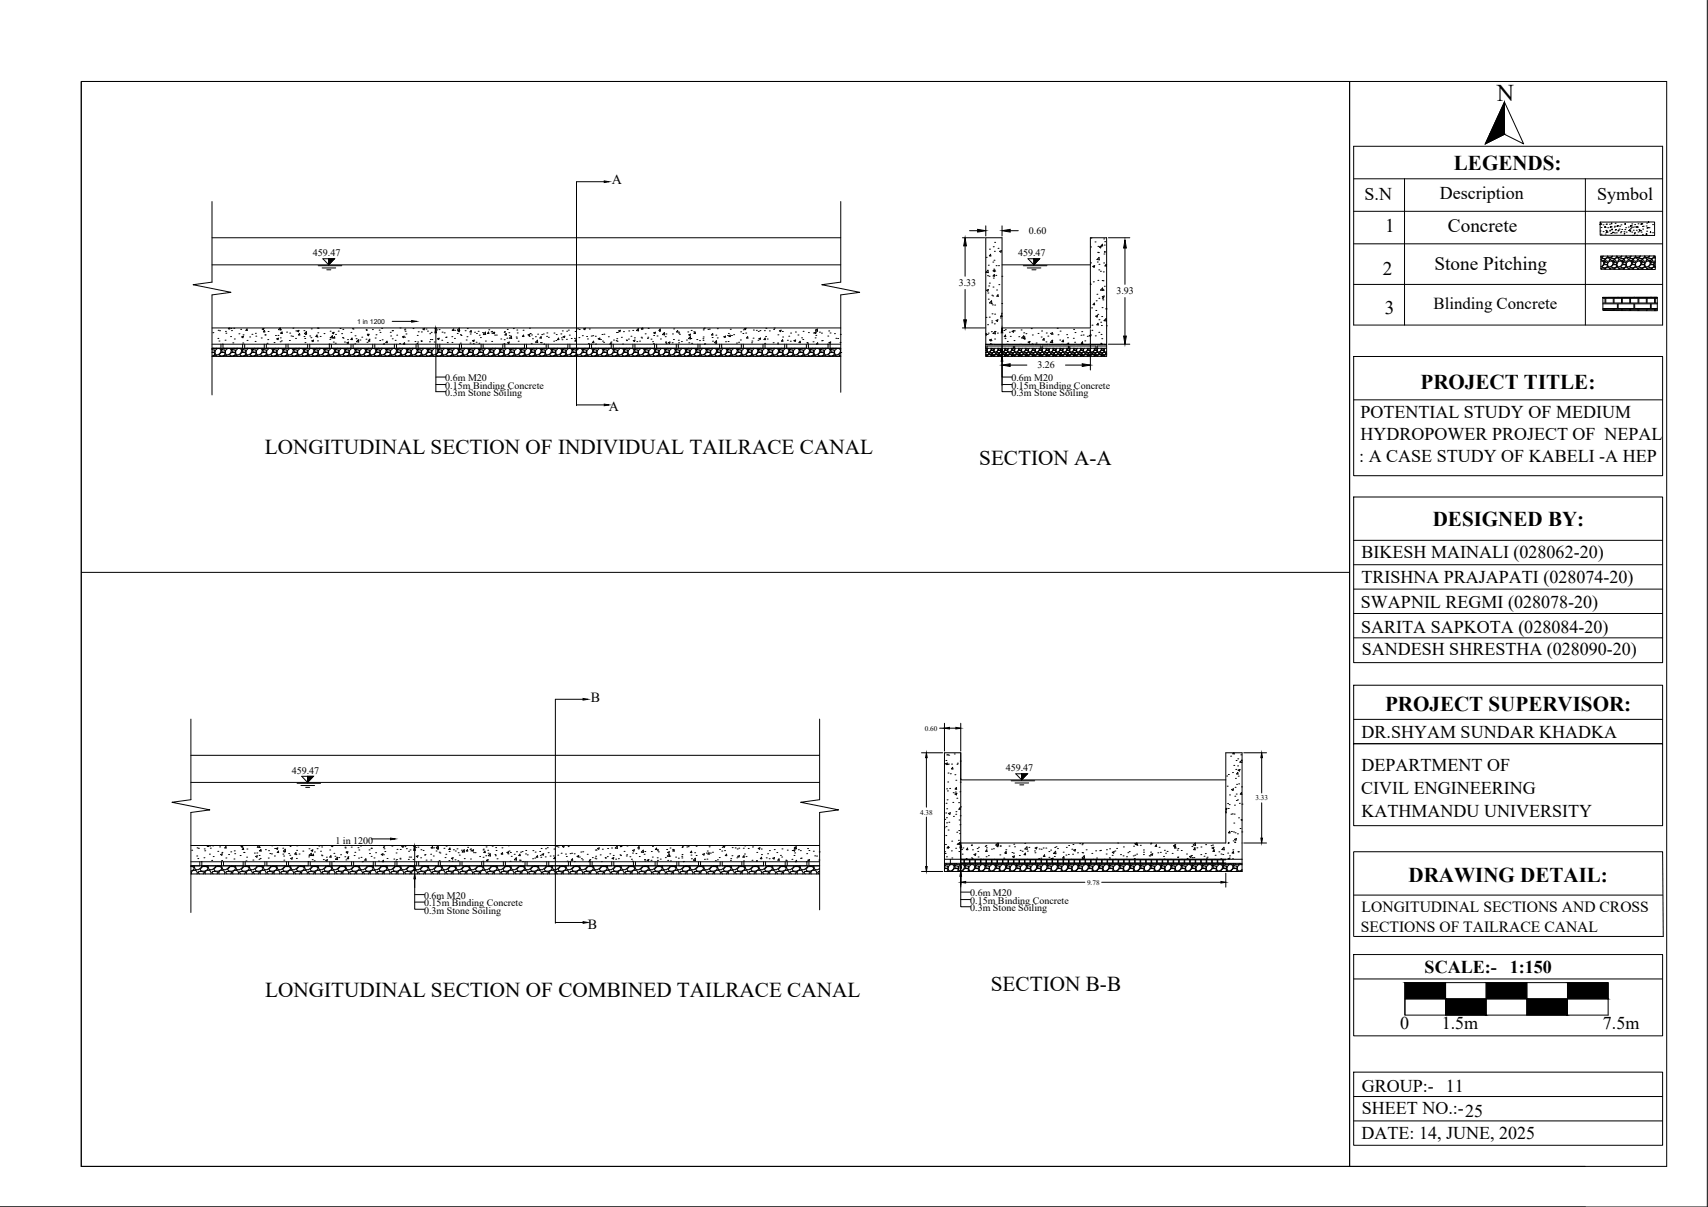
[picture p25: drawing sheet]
<svg xmlns="http://www.w3.org/2000/svg" width="420mm" height="297mm" viewBox="0 0 420 297" stroke-linecap="round" stroke-linejoin="round" font-family="sans-serif">
<defs><g id="words">
<text font-size="5.9" x="368.2" y="24.7">N</text>
<g font-size="5.2">
<text x="357.7" y="41.8">LEGENDS:</text>
<text x="349.4" y="95.7">PROJECT TITLE:</text>
<text x="65.2" y="111.6">LONGITUDINAL SECTION OF INDIVIDUAL TAILRACE CANAL</text>
<text x="240.9" y="114.4">SECTION A-A</text>
<text x="352.5" y="129.4">DESIGNED BY:</text>
<text x="340.7" y="174.9">PROJECT SUPERVISOR:</text>
<text x="346.5" y="217">DRAWING DETAIL:</text>
<text x="65.3" y="245.3">LONGITUDINAL SECTION OF COMBINED TAILRACE CANAL</text>
<text x="243.7" y="244">SECTION B-B</text>
</g>
<g font-size="4.7">
<text x="340.7" y="57.1">1</text>
<text x="356.2" y="57.1">Concrete</text>
<text x="340.2" y="67.6">2</text>
<text x="352.9" y="66.6">Stone Pitching</text>
<text x="340.6" y="77.3">3</text>
</g>
<g font-size="4.4">
<text x="335.7" y="49.3">S.N</text>
<text x="354.2" y="49.1">Description</text>
<text x="392.9" y="49.2">Symbol</text>
<text x="334.7" y="102.9">POTENTIAL STUDY OF MEDIUM</text>
<text x="334.4" y="113.7">: A CASE STUDY OF KABELI -A HEP</text>
<text x="334.7" y="108.3">HYDROPOWER PROJECT OF NEPAL</text>
<text x="335" y="137.4">BIKESH MAINALI (028062-20)</text>
<text x="334.9" y="143.5">TRISHNA PRAJAPATI (028074-20)</text>
<text x="334.8" y="149.7">SWAPNIL REGMI (028078-20)</text>
<text x="334.9" y="155.8">SARITA SAPKOTA (028084-20)</text>
<text x="335" y="161.2">SANDESH SHRESTHA (028090-20)</text>
<text x="335" y="181.5">DR.SHYAM SUNDAR KHADKA</text>
<text x="335" y="189.7">DEPARTMENT OF</text>
<text x="334.9" y="195.4">CIVIL ENGINEERING</text>
<text x="335" y="201.2">KATHMANDU UNIVERSITY</text>
<text x="350.5" y="239.4">SCALE:-</text>
<text x="371.4" y="239.4">1:150</text>
<text x="344.5" y="253.1">0</text>
<text x="354.7" y="253.1">1.5m</text>
<text x="394.3" y="253.1">7.5m</text>
<text x="335" y="268.8">GROUP:- 11</text>
<text x="335" y="274.3">SHEET NO.:-25</text>
<text x="334.9" y="280.4">DATE: 14, JUNE, 2025</text>
</g>
<text font-size="4.1" x="352.7" y="76">Blinding Concrete</text>
<g font-size="3.8">
<text x="335" y="224.4">LONGITUDINAL SECTIONS AND CROSS</text>
<text x="334.8" y="229.4">SECTIONS OF TAILRACE CANAL</text>
</g>
<g font-size="3.4">
<text x="150.5" y="45.3">A</text>
<text x="149.8" y="101.3">A</text>
<text x="145.3" y="172.7">B</text>
<text x="144.6" y="228.6">B</text>
</g>
<g font-size="2.5">
<text x="253.1" y="57.6">0.60</text>
<text x="77" y="63">459.47</text>
<text x="250.4" y="63">459.47</text>
<text x="235.8" y="70.4">3.33</text>
<text x="274.6" y="72.4">3.93</text>
<text x="109.5" y="93.8">0.6m M20</text>
<text x="109.5" y="95.7">0.15m Binding Concrete</text>
<text x="248.8" y="93.8">0.6m M20</text>
<text x="248.8" y="95.7">0.15m Binding Concrete</text>
<text x="255.2" y="90.7">3.26</text>
<text x="109.5" y="97.5">0.3m Stone Soiling</text>
<text x="248.8" y="97.5">0.3m Stone Soiling</text>
<text x="71.8" y="190.4">459.47</text>
<text x="247.4" y="189.8">459.47</text>
<text x="82.5" y="207.6">1 in 1200</text>
<text x="104.3" y="221.2">0.6m M20</text>
<text x="238.7" y="220.6">0.6m M20</text>
<text x="104.3" y="223.1">0.15m Binding Concrete</text>
<text x="104.3" y="224.9">0.3m Stone Soiling</text>
<text x="238.7" y="222.4">0.15m Binding Concrete</text>
<text x="238.7" y="224.3">0.3m Stone Soiling</text>
</g>
<g font-size="1.8">
<text x="227.5" y="179.8">0.60</text>
<text x="308.9" y="197">3.33</text>
<text x="226.4" y="200.5">4.38</text>
<text x="267.4" y="217.7">9.78</text>
</g>
<text font-size="1.7" x="87.8" y="79.7">1 in 1200</text>
</g></defs>
<!-- layer: 0 -->
<g fill="#000" stroke="#000" stroke-width=".25">
<path d="M148.6 44.5l1.2 .2-1.2 .2zM240.5 56.4l2 .4-2 .3zM246.5 56.8l2-.4v.7zM101.3 78.9l1.2 .2-1.2 .2zM237.4 58.5l.3 2h-.6zM237.1 78.7h.6l-.3 2zM276.7 59l.4 2h-.7zM107.2 80.7l.2 1.2h-.4zM148.6 99.4l1.2 .2-1.2 .3zM246.5 80.7l.2 1.2h-.4zM246.5 85.7l.2 1.2h-.4zM246.5 87.7l.2 1.2h-.4z"/>
<path d="M246.5 89.8l2-.3v.7zM266.2 89.5l2 .3-2 .4zM276.4 82.7h.7l-.4 2zM143.4 171.9l1.2 .2-1.2 .2zM232.3 179.2l1.2-.2v.4zM235.1 179l1.2 .2-1.2 .2zM227.9 185.3l.2 1.2h-.4zM310.4 185.3l.2 1.2h-.4zM96.1 206.3l1.2 .2-1.2 .2zM102 208.1l.2 1.2h-.4zM102 213.1l.2 1.2h-.4zM102 215.1l.2 1.2h-.4z"/>
<path d="M227.7 213.3h.4l-.2 1.2zM236.3 207.5l.2 1.2h-.4zM236.3 212.5l.2 1.2h-.4zM236.3 214.5l.2 1.2h-.4zM236.3 217.1l1.2-.2v.4zM300.3 216.9l1.2 .2-1.2 .2zM310.2 206.3h.4l-.2 1.2zM143.4 226.8l1.2 .2-1.2 .2z"/>
</g>
<g fill="none" stroke="#000" stroke-width=".25">
<path d="M420 .1v296.9M20 20.1h312v266.9h-312zM332 20.1v266.9M370.1 25.1l4.7 10.3-4.7-2.4-4.7 2.4zM370.1 25.1v7.9M52.2 49.6v19.8l-4.7 .7 9.3 1.8-4.6 .7v24.6M52.2 58.5h154.6M148.6 44.7h-6.8v55.1M206.8 49.6v19.8l-4.6 .7 9.3 1.8-4.7 .7v23.9M236.7 58.5h5.5M238.5 56.8h2M242.5 58.5h4v22.2h21.7v-22.2h4v29.2h-29.7z"/>
<path d="M242.5 55.6v2.5M246.5 55.6v2.5M248.5 56.8h2M272.6 58.5h5.3M393.5 55.3l.3-.1zM393.6 54.7l13.4-.1v3.4l-13.4-.1zM393.6 56.8h.1M393.6 55.2h.1M393.7 55.1h.1M393.8 55.2h.1M393.8 56h.1M393.8 57.6h.1"/>
<path d="M394.3 57h.1M394.3 55.3h.1M394.8 55.9h.1M394.8 55.8l.1 .1-.2 .1zM394.9 56h.1M394.9 57.6h.1M395 56.7h.1M395.1 57.2l.2-.1zM395.1 55.2h.1M395.2 56.8h.1M395.2 55.1h.1M395.3 57.1h.1"/>
<path d="M395.5 56h.1M395.9 55.2h.1M395.9 56.8h.1M396 56.7h.1M396 56l.3-.1zM396.3 57.5h.1M396.3 55.8h.1M396.3 55.9h.1M396.5 54.9v.2h-.1zM396.6 57.3l.2-.1zM396.6 56.4l.1 .1-.2 .1zM396.8 57.2h.1"/>
<path d="M397.1 55.9h.1M397.2 57.3h.1M397.2 55.7h.1M397.3 56.6h.1M397.3 55h.1M397.4 56.5h.1M397.6 57.3h.1M397.7 55.7l.3-.1zM397.9 55.5h.1M398 55.6h.1M398.1 56.7h.1M398.1 56.7l.1 .1-.2 .1z"/>
<path d="M398.3 56.4h.1M398.4 55.7h.1M398.6 57.3h.1M398.7 57h.1M398.7 55.3h.1M398.9 56.5h.1M399.5 57h.1M399.6 57.4l.1 .2h-.2zM399.7 56.5h.1M399.8 55l.1 .2h-.2zM399.9 56h.1M400 57.1h.1"/>
<path d="M400.5 55.9h.1M400.7 56.8l.2-.1zM400.7 56.7h.1M400.9 56.6h.1M400.9 56.7h.1M400.9 57h.1M401 55.7l.3-.1zM401.1 56.3h.1M401.2 55.5h.1M401.2 56h.1M401.3 55.6h.1M401.4 55.1h.1"/>
<path d="M401.4 57.1h.1M401.6 55.9h.1M401.6 57.9h.1M401.8 56.7h.1M402.1 55.9h.1M402.1 55.3h.1M402.1 57.3h.1M402.1 57.4l.1 .2h-.2zM402.5 56.7h.1M402.6 55.9h.1M402.6 57.9h.1M402.7 55.8l.1 .1-.2 .1z"/>
<path d="M402.9 55.9h.1M402.9 55.1h.1M402.9 57.1h.1M403.2 56.5h.1M403.3 56.9l.3-.1zM403.5 56.7h.1M403.6 56.8h.1M403.6 55.2l.3-.1zM403.7 55.1h.1M403.7 57.1h.1M403.8 55h.1M403.9 55.1h.1"/>
<path d="M404 55.7h.1M404 57.7h.1M404.1 56.4h.1M404.2 55.7h.1M405 55.6h.1M405 57.6h.1M405 57.5l.1 .2h-.2zM405.1 54.9h.1M405.1 56.9h.1M405.1 56.2l.3-.1zM405.3 56h.1M405.4 56.1h.1"/>
<path d="M405.5 54.6l.1 .1-.2 .1zM405.7 56h.1M406 57l.1 .2h-.2zM406.5 55.3h.1M406.5 57.3h.1M52.2 65.2h154.6M96.5 79.1h4.8M237.4 60.5v7.5M237.4 71.2v7.5M246.5 65.2h21.7M276.7 60.5v9.5M276.7 73.2v9.5"/>
<path d="M393.8 63h13.4v3.3h-13.4zM394.3 73.2l13.4-.1v3.4l-13.4-.1zM52.2 86.7l.7 .3-.1 .3-.6 .3M52.2 85.7h154.6M52.2 84.7h154.6M52.2 86.1l.7 .2-.1 .4-.6-.1M52.2 85.8l.1 .1h-.1M52.2 80.7h154.6M52.4 81.9h.1M52.4 87.7l.5-.3 .5 .3M52.5 85.7l.4 .1 .4-.1M52.9 86.3l.6-.5h.6l.3 .5-.2 .6-.6 .4h-.5z"/>
<path d="M53.6 83.3h.1M53.7 81.3h.1M53.7 87.7h.1M53.7 87.7h.8M53.9 83.9h.1M54 81.4h.1M54.4 84.7v1M54.4 85.8l.4 .1-.3 .2zM54.4 86.7h.7l.3 .3-.1 .3-.5 .3h-.7l-.1-.3zM54.7 86.1l.7 .2-.1 .4-.6-.1-.2-.3zM54.8 84.7l.1 1M54.9 87.7l.5-.3 .5 .3"/>
<path d="M55 85.7l.4 .1 .4-.1M55.4 83.7h.1M55.4 81.6h.1M55.4 86.3l.6-.5h.6l.3 .5-.2 .6-.5 .4h-.6zM55.6 82h.1M56.2 87.7h.1M56.2 87.7h.8M56.4 80.7l-.2 .2h.3v-.2M56.7 82.8h.1M56.8 80.8h.1M56.9 85.8l.5 .1-.4 .2zM56.9 81.4h.1"/>
<path d="M56.9 86.7h.7l.3 .3-.1 .3-.5 .3h-.6l-.2-.3zM57.3 86.1l.7 .2-.2 .4-.6-.1-.2-.3zM57.3 84.4h.1M57.5 87.7l.5-.3 .4 .3M57.5 80.8h.1M57.5 85.7l.5 .1 .4-.1M57.6 83.4h.1M58 86.3l.6-.5h.6l.3 .5-.2 .6-.6 .4h-.5zM58.8 82.1h.1M58.8 87.7h.1M58.8 87.7h.7M59.2 81.1h.1"/>
<path d="M59.4 85.8l.5 .1-.4 .2zM59.5 82.9l.4-.2-.1 .4zM59.5 86.7h.6l.4 .3-.1 .3-.6 .3h-.6l-.2-.3zM59.7 84.7v1M59.7 84.4h.1M59.8 82.4h.1M59.8 86.1l.7 .2-.1 .4-.7-.1-.2-.3zM60 87.7l.5-.3 .5 .3M60.1 85.7l.4 .1 .4-.1M60.2 84.7v1M60.5 86.3l.6-.5h.6l.3 .5-.2 .6-.6 .4h-.5zM60.8 83.8h.1"/>
<path d="M60.8 80.9v.4h-.3zM61.3 87.7h.1M61.3 87.7h.8M61.4 82.9h.1M62 82.3h.1M62 85.8l.5 .1-.4 .2zM62 86.7h.7l.3 .3-.1 .3-.5 .3h-.7l-.1-.3zM62.3 86.1l.7 .2-.1 .4-.6-.1-.2-.3zM62.6 87.7l.4-.3 .5 .3M62.6 85.7l.4 .1 .5-.1M62.7 84h.1M62.8 82h.1"/>
<path d="M62.9 82.7h.1M63.1 86.3l.5-.5h.7l.2 .5-.2 .6-.5 .4h-.6zM63.9 87.7h-.1M63.9 87.7h.7M64.3 83.2h.1M64.5 81l.4-.2-.1 .4zM64.5 85.8l.5 .1-.4 .2zM64.6 86.7h.6l.4 .3-.1 .3-.6 .3h-.6l-.2-.3zM64.9 86.1l.7 .2-.1 .4-.7-.1-.2-.3zM65 84.7v1M65.1 81.3l.1 .4h-.4zM65.1 87.7l.5-.3 .5 .3"/>
<path d="M65.2 85.7l.4 .1 .4-.1M65.2 82.4h.1M65.5 84.7v1M65.6 86.3l.6-.5h.6l.3 .5-.2 .6-.6 .4h-.5zM65.7 84.5h.1M65.9 83.6h.1M65.9 81.6h.1M66.4 87.7h.1M66.4 87.7h.8M67.1 85.8l.4 .1-.3 .2zM67.1 86.7h.7l.3 .3-.1 .3-.5 .3h-.7l-.1-.3zM67.4 84.3h.1"/>
<path d="M67.4 86.1l.7 .2-.1 .4-.6-.1-.2-.3zM67.6 87.7l.5-.3 .5 .3M67.7 85.7l.4 .1 .4-.1M67.8 82.6h.1M68.1 83.4l.4-.2-.1 .4zM68.1 86.3l.6-.5h.6l.3 .5-.2 .6-.5 .4h-.6zM68.4 82.5h.1M68.9 80.7l-.4 .4 .5 .1M68.9 84.1h.1M68.9 87.7h.1M68.9 87.7h.8M69 83.1h.1"/>
<path d="M69 80.7v.5M69 81.9h.1M69 81.2h.1M69.2 83.9h.1M69.4 81.7v.4l-.3-.1zM69.6 85.8l.5 .1-.4 .2zM69.6 86.7h.7l.3 .3-.1 .3-.5 .3h-.6l-.2-.3zM70 86.1l.7 .2-.2 .4-.6-.1-.2-.3zM70.2 87.7l.5-.3 .4 .3M70.2 85.7l.5 .1 .4-.1M70.3 84.7v1M70.5 81.7h.1"/>
<path d="M70.7 86.3l.6-.5h.6l.3 .5-.2 .6-.6 .4h-.5zM70.9 84.7v1M71.2 83.8h.1M71.3 82h.1M71.5 87.7h.1M71.5 87.7h.7M71.6 82.7h.1M72 82.8h.1M72.1 80.8h.1M72.1 85.8l.5 .1-.4 .2zM72.2 86.7h.6l.4 .3-.1 .3-.6 .3h-.6l-.2-.3zM72.5 86.1l.7 .2-.1 .4-.7-.1-.2-.3z"/>
<path d="M72.7 83.3h.1M72.7 87.7l.5-.3 .5 .3M72.8 81.4h.1M72.8 85.7l.4 .1 .4-.1M73.1 81.5l.4-.2-.1 .4zM73.2 86.3l.6-.5h.6l.3 .5-.2 .6-.6 .4h-.5zM73.7 82.1l.1 .4-.4-.1zM74 87.7h.8M74.7 85.8l.5 .1-.4 .2zM74.7 86.7h.7l.3 .3-.1 .3-.5 .3h-.6l-.2-.3zM74.8 81.4h.1M74.8 82.8h.1"/>
<path d="M75 83.3h.1M75 84.3h.1M75 86.1l.7 .2-.1 .4-.6-.1-.2-.3zM75.1 82.3h.1M75.3 87.7l.4-.3 .5 .3M75.4 81.6v.6l-.5-.1zM75.7 84.7v1M75.8 86.3l.6-.5h.6l.2 .5-.2 .6-.5 .4h-.6zM76.2 84.7v1l-.5 .1-.4-.1M76.2 82.7h.1M76.5 83.1h.1M76.6 80.9h.1"/>
<path d="M76.6 87.7h-.1M76.6 87.7h.7M76.7 83.9l.4-.2-.1 .4zM77.2 85.8l.5 .1-.4 .2zM77.3 86.7h.6l.4 .3-.1 .3-.6 .3h-.6l-.2-.3zM77.6 86.1l.7 .2-.1 .4-.7-.1-.2-.3zM77.8 87.7l.5-.3 .5 .3M77.9 85.7l.4 .1 .4-.1M78 82.9h.1M78 82.5l.1 .3h-.4zM78.1 80.7h.1M78.1 83.9h.1"/>
<path d="M78.2 81.9h.1M78.3 80.8h.1M78.3 86.3l.6-.5h.6l.3 .5-.2 .6-.6 .4h-.5zM78.8 82.8h.1M79.1 87.7h.1M79.1 87.7h.8M79.7 82.1h.1M79.8 85.8l.4 .1-.3 .2zM79.8 86.7h.7l.3 .3-.1 .3-.5 .3h-.7l-.1-.3zM80.1 86.1l.7 .2-.1 .4-.6-.1-.2-.3zM80.3 87.7l.5-.3 .5 .3M80.4 85.7l.4 .1 .4-.1"/>
<path d="M80.8 86.3l.6-.5h.6l.3 .5-.2 .6-.5 .4h-.6zM81 84.7h.1M81 84.7v1M81.1 83.5h.1M81.2 83.1h.1M81.2 81.5h.1M81.5 84.7v1M81.6 87.7h.8M81.7 81.9l.5-.1-.2 .3zM81.8 82.6v.6l-.5-.1zM82 84.2h.1M82.3 82.8l.1 .4h-.4z"/>
<path d="M82.3 85.8l.5 .1-.4 .2zM82.3 86.7h.7l.3 .3-.1 .3-.5 .3h-.6l-.2-.3zM82.5 84.5h.1M82.5 82.3h.1M82.7 86.1l.7 .2-.2 .4-.6-.1-.2-.3zM82.9 87.7l.5-.3 .4 .3M82.9 85.7l.5 .1 .4-.1M83.2 81.5h.1M83.4 86.3l.6-.5h.6l.3 .5-.2 .6-.6 .4h-.5zM83.7 80.8h.1M84 82.1h.1M84.2 87.7h.1"/>
<path d="M84.2 87.7h.7M84.3 83.1h.1M84.3 81.1h.1M84.4 83.2h.1M84.7 84.2h.1M84.8 85.8l.5 .1-.4 .2zM84.9 86.7h.6l.4 .3-.1 .3-.6 .3h-.6l-.2-.3zM85.2 86.1l.7 .2-.1 .4-.7-.1-.2-.3zM85.3 84.4l.4-.2-.1 .4zM85.4 87.7l.5-.3 .5 .3M85.5 83.6h.1M85.9 86.3l.6-.5h.6l.3 .5-.2 .6-.6 .4h-.5z"/>
<path d="M86.3 81.8h.1M86.3 84.7v1l-.4 .1-.4-.1M86.6 83.2l.1 .4h-.4zM86.7 80.9h.1M86.7 87.7h.1M86.7 87.7h.8M86.8 81h.1M86.9 84.7v1M87.3 84.6h.1M87.3 82.6h.1M87.4 85.8l.5 .1-.4 .2zM87.4 86.7h.7l.3 .3-.1 .3-.5 .3h-.6l-.2-.3z"/>
<path d="M87.6 83.4h.1M87.7 86.1l.7 .2-.1 .4-.6-.1-.2-.3zM88 87.7l.4-.3 .5 .3M88 85.7l.4 .1 .5-.1M88.2 83.6v.6l-.5-.1zM88.5 86.3l.6-.5h.6l.2 .5-.2 .6-.5 .4h-.6zM88.5 83.7h.1M89 83h.1M89.3 87.7h-.1M89.3 87.7h.7M89.9 85.8l.5 .1-.4 .2zM90 86.7h.6l.4 .3-.1 .3-.6 .3h-.6l-.2-.3z"/>
<path d="M90 83.5h.1M90.1 81.1h.1M90.1 81.3h.1M90.3 86.1l.7 .2-.1 .4-.7-.1-.2-.3zM90.3 84.3h.1M90.4 82.3h.1M90.4 82.4l.4-.1-.1 .3zM90.5 87.7l.5-.3 .5 .3M90.6 85.7l.4 .1 .4-.1M90.8 83.5h.1M90.9 83.6l.1 .4-.4-.1zM91 86.3l.6-.5h.6l.3 .5-.2 .6-.6 .4h-.5z"/>
<path d="M91.6 81.1h.1M91.7 84.7v1M91.8 87.7h.1M91.8 87.7h.8M92.2 84.7v1M92.3 83.2h.1M92.5 85.8l.4 .1-.3 .2zM92.5 82.4h.1M92.5 86.7h.7l.3 .3-.1 .3-.5 .3h-.7l-.1-.3zM92.8 86.1l.7 .2-.1 .4-.6-.1-.2-.3zM93 87.7l.5-.3 .5 .3M93.1 85.7l.4 .1 .4-.1"/>
<path d="M93.3 81.2h.1M93.4 83.8h.1M93.5 81.8h.1M93.5 86.3l.6-.5h.6l.3 .5-.2 .6-.5 .4h-.6zM93.9 80.8h.1M94 83.6h.1M94.3 84.7h.1M94.3 87.7h.1M94.3 87.7h.8M94.5 84.7h.1M95 85.8l.5 .1-.4 .2zM95 86.7h.7l.3 .3-.1 .3-.5 .3h-.6l-.2-.3z"/>
<path d="M95.2 84l.1 .3h-.4zM95.4 86.1l.7 .2-.2 .4-.6-.1-.2-.3zM95.6 87.7l.5-.3 .4 .3M95.6 85.7l.5 .1 .4-.1M96 81.8h.1M96.1 86.3l.6-.5h.6l.3 .5-.2 .6-.6 .4h-.5zM96.1 82.7h.1M96.5 81.4h.1M96.5 83.4h.1M96.6 81.4h.1M96.9 87.7h.1M96.9 87.7h.7"/>
<path d="M97 84.7v1M97.2 83.8h.1M97.5 84.7v1M97.5 85.8l.5 .1-.4 .2zM97.6 82.5h.1M97.6 86.7h.6l.4 .3-.1 .3-.6 .3h-.6l-.2-.3zM97.9 86.1l.7 .2-.1 .4-.7-.1-.2-.3zM98.1 87.7l.5-.3 .5 .3M98.2 85.7l.4 .1 .4-.1M98.3 84.5h.1M98.4 80.7h.1M98.6 86.3l.6-.5h.6l.3 .5-.2 .6-.6 .4h-.5z"/>
<path d="M99 82.9l.4-.2-.1 .4zM99.4 87.7h.8M99.5 81.2h.1M99.5 83h.1M99.5 84.7h-.3l.3-.4 .1 .4M99.6 81h.1M99.7 81.5h.1M99.9 82.2h.1M100.1 85.8l.5 .1-.4 .2zM100.1 86.7h.7l.3 .3-.1 .3-.5 .3h-.6l-.2-.3zM100.4 83.9h.1M100.4 86.1l.7 .2-.1 .4-.6-.1-.2-.3z"/>
<path d="M100.7 87.7l.4-.3 .5 .3M100.7 85.7l.4 .1 .5-.1M101.2 86.3l.6-.5h.6l.2 .5-.2 .6-.5 .4h-.6zM101.6 80.9h.1M102 87.7h-.1M102 87.7h.7M102.1 84h.1M102.4 84.7v1M102.6 84.5h.1M102.6 85.8l.5 .1-.4 .2zM102.6 82.5h.1M102.7 86.7h.6l.4 .3-.1 .3-.6 .3h-.6l-.2-.3z"/>
<path d="M102.7 84.2h.1M102.8 84.7v1M102.9 81.7h.1M103 86.1l.7 .2-.1 .4-.7-.1-.2-.3zM103.2 87.7l.5-.3 .5 .3M103.3 85.7l.4 .1 .4-.1M103.6 83.8h.1M103.6 84h.1M103.7 81.7h.1M103.7 86.3l.6-.5h.6l.3 .5-.2 .6-.6 .4h-.5zM104 81l.5-.2-.2 .4zM104.5 87.7h.1"/>
<path d="M104.5 87.7h.8M104.8 81h.1M105.2 81.5h.1M105.2 85.8l.4 .1-.3 .2zM105.2 86.7h.7l.3 .3-.1 .3-.5 .3h-.7l-.1-.3zM105.5 86.1l.7 .2-.1 .4-.6-.1-.2-.3zM105.6 84.1h.1M105.7 82.1h.1M105.7 87.7l.5-.3 .5 .3M105.8 85.7l.4 .1 .4-.1M105.9 83.6h.1M106.1 81.8h.1"/>
<path d="M106.2 83.6h.1M106.3 86.3l.5-.5h.6l.3 .5-.2 .6-.5 .4h-.6zM106.8 84.2h.1M107 87.7h.8M107.2 80.7l-.2 .2h.3v-.2M107.2 92.8h2.4M107.2 94.6h2.4M107.2 81.1v15.3h2.4M107.4 81.2h.1M107.6 83.4l.4-.2-.1 .4zM107.7 84.7v1M107.7 85.8l.5 .1-.4 .2z"/>
<path d="M107.7 86.7h.7l.3 .3-.1 .3-.5 .3h-.6l-.2-.3zM108 81.1h.1M108.1 86.1l.7 .2-.2 .4-.6-.1-.2-.3zM108.2 84.7v1M108.3 87.7l.5-.3 .4 .3M108.3 85.7l.5 .1 .4-.1M108.7 83.7h.1M108.7 81.7h.1M108.8 86.3l.6-.5h.6l.3 .5-.2 .6-.6 .4h-.5zM109.3 81.9h.1M109.6 87.7h.1M109.6 87.7h.8"/>
<path d="M109.6 83.1h.1M109.7 83h.1M110 84.3h.1M110.2 85.8l.5 .1-.4 .2zM110.3 86.7h.7l.3 .3-.1 .3-.6 .3h-.6l-.2-.3zM110.6 86.1l.7 .2-.1 .4-.7-.1-.2-.3zM110.8 87.7l.5-.3 .5 .3M110.9 85.7l.4 .1 .4-.1M111.1 82.9h.1M111.2 84.3h.1M111.2 81.3h.1M111.3 86.3l.6-.5h.6l.3 .5-.2 .6-.6 .4h-.5z"/>
<path d="M111.6 80.9l.1 .4h-.4zM111.8 83.3h.1M111.9 81.3h.1M112.1 87.7h.1M112.1 87.7h.8M112.5 82.1h.1M112.7 81.4l.4-.1-.1 .3zM112.8 85.8l.5 .1-.4 .2zM112.8 86.7h.7l.3 .3-.1 .3-.5 .3h-.6l-.2-.3zM113 80.7l.1 .6-.6-.1zM113 84.7v1M113.1 86.1l.7 .2-.1 .4-.6-.1-.2-.3z"/>
<path d="M113.2 84.4h.1M113.2 82.4h.1M113.4 87.7l.4-.3 .5 .3M113.4 82.6h.1M113.4 85.7l.4 .1 .5-.1M113.5 84.7v1M113.9 86.3l.6-.5h.6l.2 .5-.2 .6-.5 .4h-.6zM114.4 81.4h.1M114.7 87.7h-.1M114.7 87.7h.7M114.7 83.7h.1M114.9 82.9h.1"/>
<path d="M114.9 80.9h.1M115.3 85.8l.5 .1-.4 .2zM115.4 86.7h.6l.4 .3-.1 .3-.6 .3h-.6l-.2-.3zM115.6 84.4h.1M115.7 82.2h.1M115.7 86.1l.7 .2-.1 .4-.7-.1-.2-.3zM115.9 81.3l.1 .4h-.4zM115.9 87.7l.5-.3 .5 .3M116 85.7l.4 .1 .4-.1M116.2 83.9l.5-.2-.2 .4zM116.4 86.3l.6-.5h.6l.3 .5-.2 .6-.6 .4h-.5zM116.4 84.6h.1"/>
<path d="M116.7 81.8h.1M117.1 84.2h.1M117.2 87.7h.1M117.2 87.7h.8M117.2 82.1h.1M117.6 81.5h.1M117.8 84.5h.1M117.9 85.8l.4 .1-.3 .2zM117.9 82.5h.1M117.9 86.7h.7l.3 .3-.1 .3-.5 .3h-.7l-.1-.3zM118.2 83.1h.1M118.2 86.1l.7 .2-.1 .4-.6-.1-.2-.3z"/>
<path d="M118.4 84.7v1M118.4 87.7l.5-.3 .5 .3M118.5 85.7l.4 .1 .4-.1M118.7 81.9h.1M118.9 84.7v1M118.9 82.3h.1M119 86.3l.5-.5h.6l.3 .5-.2 .6-.5 .4h-.6zM119.4 83.9h.1M119.4 81.7l.1 .6-.6-.1zM119.7 87.7h.1M119.7 87.7h.8M120.2 81.7l.1 .4-.4-.1z"/>
<path d="M120.2 81.2h.1M120.4 85.8l.5 .1-.4 .2zM120.4 86.7h.7l.3 .3-.1 .3-.5 .3h-.6l-.2-.3zM120.8 86.1l.7 .2-.2 .4-.6-.1-.2-.3zM120.8 81.7h.1M120.9 84h.1M121 81.6h.1M121 87.7l.5-.3 .4 .3M121 82h.1M121 85.7l.5 .1 .4-.1M121.3 81.9l.4-.1-.1 .3zM121.5 86.3l.6-.5h.6l.3 .5-.2 .6-.6 .4h-.5z"/>
<path d="M121.7 82.5h.1M122.1 82.5h.1M122.3 87.7h.1M122.3 87.7h.8M122.9 85.8l.5 .1-.4 .2zM123 86.7h.7l.3 .3-.1 .3-.6 .3h-.6l-.2-.3zM123.2 83.4h.1M123.3 86.1l.7 .2-.1 .4-.7-.1-.2-.3zM123.5 87.7l.5-.3 .5 .3M123.6 85.7l.4 .1 .4-.1M123.7 84.7v1M124 84.6h.1"/>
<path d="M124 83.6h.1M124 81.8h.1M124 86.3l.6-.5h.6l.3 .5-.2 .6-.6 .4h-.5zM124.1 81.6h.1M124.2 84.7v1M124.5 82.1l.1 .4-.4-.1zM124.7 83.2h.1M124.8 81.1h.1M124.8 87.7h.8M124.9 84.3l.4-.1-.1 .3zM125.2 81.9h.1M125.3 82.6h.1"/>
<path d="M125.5 85.8l.5 .1-.4 .2zM125.5 86.7h.7l.3 .3-.1 .3-.5 .3h-.6l-.2-.3zM125.8 82.7l.1 .6-.6-.1zM125.8 86.1l.7 .2-.1 .4-.6-.1-.2-.3zM126.1 87.7l.4-.3 .5 .3M126.1 85.7l.4 .1 .5-.1M126.3 80.9h.1M126.6 86.3l.6-.5h.6l.2 .5-.2 .6-.5 .4h-.6zM127 82.9h.1M127.1 83.2h.1M127.1 81.2h.1M127.2 81.9h.1"/>
<path d="M127.4 87.7h-.1M127.4 87.7h.7M127.5 84h.1M128 85.8l.5 .1-.4 .2zM128.1 86.7h.6l.4 .3-.1 .3-.6 .3h-.6l-.2-.3zM128.4 86.1l.7 .2-.1 .4-.7-.1-.2-.3zM128.5 82.7h.1M128.6 87.7l.5-.3 .5 .3M128.7 81.3h.1M128.8 82.5l.1 .3h-.4zM129 84.7v1M129.1 86.3l.6-.5h.6l.3 .5-.2 .6-.6 .4h-.5z"/>
<path d="M129.5 84.7v1l-.4 .1-.4-.1M129.9 82.4l.4-.1-.1 .3zM129.9 87.7h.1M129.9 87.7h.8M130.2 82.8h.1M130.2 80.8h.1M130.4 82.1h.1M130.6 85.8l.4 .1-.3 .2zM130.6 86.7h.7l.3 .3-.1 .3-.5 .3h-.7l-.1-.3zM130.7 84.6h.1M130.8 82.4h.1M130.9 86.1l.7 .2-.1 .4-.6-.1-.2-.3z"/>
<path d="M131 83.4h.1M131.1 87.7l.5-.3 .5 .3M131.2 85.7l.4 .1 .4-.1M131.7 86.3l.5-.5h.6l.3 .5-.2 .6-.5 .4h-.6zM131.7 82.9h.1M132.2 83.7l.1 .6-.6-.1zM132.3 82.2h.1M132.4 87.7h.8M132.9 84.3h.1M133.1 85.8l.5 .1-.4 .2zM133.1 82.8l.1 .4h-.4zM133.1 86.7h.7l.3 .3-.1 .3-.5 .3h-.6l-.2-.3z"/>
<path d="M133.2 84.3h.1M133.3 82.3h.1M133.5 86.1l.7 .2-.2 .4-.6-.1-.2-.3zM133.6 82.2h.1M133.7 87.7l.5-.3 .4 .3M133.7 85.7l.5 .1 .4-.1M133.9 84.7h-.1M133.9 84.7h.1M134.2 86.3l.6-.5h.6l.3 .5-.2 .6-.6 .4h-.5zM134.4 84.7v1M134.5 82.8h.1M134.5 81.9h.1"/>
<path d="M134.9 84.7v1M134.9 83h.1M135 87.7h.1M135 87.7h.8M135.6 85.8l.5 .1-.4 .2zM135.7 86.7h.7l.3 .3-.1 .3-.6 .3h-.6l-.2-.3zM136 86.1l.7 .2-.1 .4-.7-.1-.2-.3zM136.2 84h.1M136.2 87.7l.5-.3 .5 .3M136.3 82h.1M136.3 85.7l.4 .1 .4-.1M136.7 83.8h.1"/>
<path d="M136.7 86.3l.6-.5h.6l.3 .5-.2 .6-.6 .4h-.5zM136.8 82.3h.1M137.4 83.2l.1 .4h-.4zM137.5 87.7h.1M137.5 87.7h.8M138 82.2h.1M138.1 83.1h.1M138.2 85.8l.5 .1-.4 .2zM138.2 86.7h.7l.3 .3-.1 .3-.5 .3h-.6l-.2-.3zM138.2 83.6h.1M138.3 81.4h.1M138.5 82.9l.4-.2-.1 .4z"/>
<path d="M138.5 86.1l.7 .2-.1 .4-.6-.1-.2-.3zM138.8 87.7l.4-.3 .5 .3M139.3 86.3l.6-.5h.6l.2 .5-.2 .6-.5 .4h-.6zM139.3 83.5h.1M139.4 81.5h.1M139.7 84.7v1l-.5 .1-.4-.1M139.8 81.2h.1M140 82.5h.1M140.1 87.7h-.1M140.1 87.7h.7M140.2 84.7v1M140.5 83.3h.1"/>
<path d="M140.7 85.8l.5 .1-.4 .2zM140.8 86.7h.6l.4 .3-.1 .3-.6 .3h-.6l-.2-.3zM141.1 86.1l.7 .2-.1 .4-.7-.1-.2-.3zM141.3 83.3h.1M141.3 87.7l.5-.3 .5 .3M141.4 85.7l.4 .1 .4-.1M141.5 81.6h.1M141.7 83.6l.1 .4-.4-.1zM141.8 86.3l.6-.5h.6l.3 .5-.2 .6-.6 .4h-.5l-.2-.5zM141.8 99.6h6.8M142.1 80.9h.1M142.4 83.1h.1"/>
<path d="M142.5 81.1h.1M142.6 87.7h.1M142.6 87.7h.8M143.2 82.6h.1M143.3 85.8l.4 .1-.3 .2zM143.3 86.7h.7l.3 .3-.1 .3-.5 .3h-.7l-.1-.3zM143.6 80.9l.4-.1-.1 .3zM143.6 86.1l.7 .2-.1 .4-.6-.1-.2-.3zM143.8 87.7l.5-.3 .5 .3M143.9 85.7l.4 .1 .5-.1M144.3 82.8h.1M144.4 86.3l.5-.5h.7l.2 .5-.2 .6-.5 .4h-.6l-.2-.5z"/>
<path d="M144.5 83.4h.1M144.7 84.6h.1M145 81h.1M145 84.7v1M145.1 87.7h.1M145.1 87.7h.8M145.4 84.7h.1M145.4 82.7h.1M145.5 84.7v1M145.8 82.6h.1M145.8 85.8l.5 .1-.4 .2zM145.8 86.7h.7l.3 .3-.1 .3-.5 .3h-.6l-.2-.3z"/>
<path d="M146 84l.1 .3h-.4zM146.2 86.1l.7 .2-.2 .4-.6-.1-.2-.3zM146.4 87.7l.5-.3 .4 .3M146.4 82.7h.1M146.4 85.7l.5 .1 .4-.1M146.5 84.7h.1M146.9 86.3l.6-.5h.6l.3 .5-.2 .6-.6 .4h-.5l-.2-.5zM147.2 83.4l.4-.2-.2 .4zM147.7 87.7h.1M147.7 87.7h.8M147.7 83.6h.1M148.1 82.3h.1"/>
<path d="M148.2 84h.1M148.3 85.8l.5 .1-.4 .2zM148.4 86.7h.7l.3 .3-.1 .3-.6 .3h-.6l-.2-.3zM148.5 84.3h.1M148.6 82.3h.1M148.7 86.1l.7 .2-.1 .4-.7-.1-.2-.3zM148.9 87.7l.5-.3 .5 .3M149 85.7l.4 .1 .4-.1M149.4 86.3l.6-.5h.6l.3 .5-.2 .6-.6 .4h-.5l-.2-.5zM149.6 82.9h.1M150.2 87.7h.8M150.3 84.7h-.3l.3-.4 .1 1.4"/>
<path d="M150.3 84.2h.1M150.9 84.7v1M150.9 85.8l.5 .1-.4 .2zM150.9 83.7h.1M150.9 86.7h.7l.3 .3-.1 .3-.5 .3h-.6l-.2-.3zM151.2 86.1l.7 .2-.1 .4-.6-.1-.2-.3zM151.5 87.7l.4-.3 .5 .3M151.5 85.7l.4 .1 .5-.1M151.6 83.8h.1M151.6 81.8h.1M151.7 83.4h.1M151.8 84h.1"/>
<path d="M151.9 81.8h.1M152 86.3l.6-.5h.6l.2 .5-.2 .6-.5 .4h-.5l-.3-.5zM152.2 81.4l.4-.1-.1 .3zM152.8 87.7h-.1M152.8 87.7h.7M152.9 83h.1M153.2 84.7h.1M153.4 81.6h.1M153.4 85.8l.5 .1-.4 .2zM153.5 86.7h.6l.4 .3-.1 .3-.6 .3h-.6l-.2-.3zM153.8 86.1l.7 .2-.1 .4-.7-.1-.2-.3zM154 87.7l.5-.3 .5 .3"/>
<path d="M154.1 83.7h.1M154.1 85.7l.4 .1 .4-.1M154.1 83.8h.1M154.5 86.3l.6-.5h.6l.3 .5-.2 .6-.6 .4h-.5l-.2-.5zM154.6 83.4h.1M154.7 81.4h.1M155.2 82.7h.1M155.3 87.7h.1M155.3 87.7h.8M155.6 81.3h.1M155.7 84.7v1M155.8 83.8l.4-.1-.1 .3z"/>
<path d="M156 85.8l.4 .1-.3 .2zM156 86.7h.7l.3 .3-.1 .3-.5 .3h-.7l-.1-.3zM156.1 83.1h.1M156.2 84.7v1M156.3 86.1l.7 .2-.1 .4-.6-.1-.2-.3zM156.5 87.7l.5-.3 .5 .3M156.6 85.7l.4 .1 .5-.1M156.7 84.1h.1M157 80.9l.1 .5-.5-.1zM157.1 86.3l.5-.5h.7l.2 .5-.2 .6-.5 .4h-.6l-.2-.5zM157.3 84h.1M157.7 83h.1"/>
<path d="M157.8 81h.1M157.8 87.7h.8M157.9 83.2h.1M158 80.7l-.2 .2 .4 .1-.1-.3M158.5 85.8l.5 .1-.4 .2zM158.5 86.7h.7l.3 .3-.1 .3-.5 .3h-.6l-.2-.3zM158.7 82.2h.1M158.9 86.1l.7 .2-.2 .4-.6-.1-.2-.3zM159.1 87.7l.5-.3 .4 .3M159.1 85.7l.5 .1 .4-.1M159.3 83.3h.1M159.4 83h.1"/>
<path d="M159.4 80.8h.1M159.6 86.3l.6-.5h.6l.3 .5-.2 .6-.6 .4h-.5l-.2-.5zM160.1 83.5h.1M160.4 87.7h.1M160.4 87.7h.8M160.5 84.1h.1M160.7 84.6h.1M160.8 82.6h.1M160.8 81.9l.4-.1-.1 .3zM161 84.7v1M161 85.8l.5 .1-.4 .2zM161.1 86.7h.7l.3 .3-.1 .3-.6 .3h-.6l-.2-.3z"/>
<path d="M161.4 86.1l.7 .2-.1 .4-.7-.1-.2-.3zM161.5 84.7v1M161.6 82.7h.1M161.6 87.7l.5-.3 .5 .3M161.7 85.7l.4 .1 .4-.1M162.1 86.3l.6-.5h.6l.3 .5-.2 .6-.6 .4h-.5l-.2-.5zM162.2 81.6h.1M162.4 81l.1 .3h-.4zM162.5 83.4h.1M162.9 87.7h.1M162.9 87.7h.8M163.4 81.8l.1 .6-.5-.1z"/>
<path d="M163.6 85.8l.5 .1-.4 .2zM163.6 86.7h.7l.3 .3-.1 .3-.5 .3h-.6l-.2-.3zM163.7 82.9h.1M163.7 84.2h.1M163.8 82.2h.1M163.8 84.6h.1M163.9 86.1l.7 .2-.1 .4-.6-.1-.2-.3zM164.2 87.7l.4-.3 .5 .3M164.2 85.7l.4 .1 .5-.1M164.4 84.3l.4-.1-.1 .3zM164.7 86.3l.6-.5h.6l.2 .5-.2 .6-.5 .4h-.5l-.3-.5zM165.3 84.4h.1"/>
<path d="M165.4 82.2h.1M165.5 87.7h.1M165.5 87.7h.7M165.7 83.6h.1M165.7 80.9h.1M166.1 85.8l.5 .1-.4 .2zM166.2 86.7h.6l.4 .3-.1 .3-.6 .3h-.6l-.2-.3zM166.4 84.7v1M166.5 86.1l.7 .2-.1 .4-.7-.1-.2-.3zM166.7 81.3l.1 .4h-.4zM166.7 87.7l.5-.3 .5 .3M166.8 85.7l.4 .1 .4-.1"/>
<path d="M166.9 84.7v1M166.9 83.7h.1M166.9 82h.1M166.9 84.4h.1M166.9 81.7h.1M167.1 82.3h.1M167.2 86.3l.6-.5h.6l.3 .5-.2 .6-.6 .4h-.5l-.2-.5zM167.6 84.1h.1M168 87.7h.1M168 87.7h.8M168.7 85.8l.4 .1-.3 .2zM168.7 86.7h.7l.3 .3-.1 .3-.5 .3h-.7l-.1-.3z"/>
<path d="M168.9 83.7h.1M169 86.1l.7 .2-.1 .4-.6-.1-.2-.3zM169.2 81.7h.1M169.2 87.7l.5-.3 .5 .3M169.3 85.7l.4 .1 .5-.1M169.4 84.4h.1M169.4 82.4l.5-.2-.2 .4zM169.8 86.3l.5-.5h.7l.2 .5-.2 .6-.5 .4h-.6l-.2-.5zM169.8 82.8l.1 .6-.5-.1zM169.9 83.3h.1M170 81.3h.1M170.1 84.5h.1"/>
<path d="M170.5 87.7h.1M170.5 87.7h.8M170.6 81.7h.1M171 81.7l.1 .4h-.4zM171.2 85.8l.5 .1-.4 .2zM171.2 86.7h.7l.3 .3-.1 .3-.5 .3h-.6l-.2-.3zM171.3 86.3l.3-.2h.5l.2 .4-.2 .2-.6-.1zM171.4 83.6h.1M171.7 84.7v1M171.8 87.7l.5-.3 .4 .3M171.8 85.7l.5 .1 .4-.1M172.1 83.8h.1"/>
<path d="M172.2 84.7v1M172.3 86.3l.6-.5h.6l.3 .5-.2 .6-.6 .4h-.5l-.2-.5zM172.9 83.4h.1M172.9 83.8h.1M173 82.9h.1M173 81.2h.1M173 80.9h.1M173.1 87.7h.1M173.1 87.7h.8M173.2 80.8h.1M173.3 84.7h.1M173.3 84.6h.1"/>
<path d="M173.7 85.8l.5 .1-.4 .2zM173.8 86.7h.7l.3 .3-.1 .3-.6 .3h-.6l-.2-.3zM173.8 86.3l.3-.2h.5l.2 .4-.1 .2-.7-.1zM174.1 81.1h.1M174.3 87.7l.5-.3 .5 .3M174.4 85.7l.4 .1 .4-.1M174.5 81h.1M174.8 86.3l.6-.5h.6l.3 .5-.2 .6-.6 .4h-.5l-.2-.5zM175.2 83.1h.1M175.3 84h.1M175.3 82.1l.1 .4-.4-.1zM175.6 87.7h.1"/>
<path d="M175.6 87.7h.8M176 84.5h.1M176.1 82.5h.1M176.2 83.8l.1 .6-.5-.1zM176.3 85.8l.5 .1-.4 .2zM176.3 86.7h.7l.3 .3-.1 .3-.5 .3h-.6l-.2-.3zM176.4 86.3l.2-.2h.5l.3 .4-.2 .2-.6-.1zM176.4 83.2h.1M176.4 80.9h.1M176.9 87.7l.5-.3 .4 .3M176.9 85.7l.5 .1 .4-.1M177 84.7v1"/>
<path d="M177.4 86.3l.6-.5h.6l.2 .5-.2 .6-.5 .4h-.5l-.3-.5zM177.5 84.7v1M178.1 82.9l.4-.2-.1 .4zM178.2 87.7h.1M178.2 87.7h.7M178.5 84.1h.1M178.8 85.8l.5 .1-.4 .2zM178.9 86.7h.6l.4 .3-.1 .3-.6 .3h-.6l-.2-.3zM178.9 86.3l.3-.2h.5l.2 .4-.1 .2-.7-.1zM179 82.6h.1M179.1 84h.1M179.2 82.1h.1"/>
<path d="M179.4 87.7l.5-.3 .5 .3M179.5 85.7l.4 .1 .4-.1M179.6 82.5l.1 .3h-.4zM179.6 81h.1M179.9 86.3l.6-.5h.6l.3 .5-.2 .6-.6 .4h-.5zM179.9 82.6h.1M180.5 82.4h.1M180.7 87.7h.1M180.7 87.7h.8M181.2 84.4h.1M181.4 85.8l.4 .1-.3 .2zM181.4 86.7h.7l.3 .3-.1 .3-.5 .3h-.7l-.1-.3z"/>
<path d="M181.5 86.3l.2-.2h.5l.2 .4-.1 .2-.6-.1zM181.7 84.2h.1M181.9 87.7l.5-.3 .5 .3M182.1 83.7h.1M182.2 81.7h.1M182.4 84.7v1M182.5 86.3l.5-.5h.7l.2 .5-.2 .6-.5 .4h-.6zM182.7 82.1h.1M182.8 81.2h.1M182.9 84.7v1l-.5 .1-.4-.1M183.1 80.9l.4-.1-.1 .3zM183.2 87.7h.1"/>
<path d="M183.2 87.7h.8M183.4 82h.1M183.9 85.8l.5 .1-.4 .2zM183.9 82.8l.1 .4h-.4zM184 86.7h.6l.3 .3-.1 .3-.5 .3h-.6l-.2-.3zM184 86.3l.3-.2h.5l.2 .4-.2 .2-.6-.1zM184.5 87.7l.5-.3 .4 .3M184.5 85.7l.5 .1 .4-.1M184.9 84.4h.1M185 83.9h.1M185 86.3l.6-.5h.6l.3 .5-.2 .6-.6 .4h-.5zM185.3 83.2h.1"/>
<path d="M185.3 81.2h.1M185.8 87.7h.1M185.8 87.7h.8M186.1 81.3h.1M186.4 85.8l.5 .1-.4 .2zM186.5 83.7h.1M186.5 86.7h.7l.3 .3-.1 .3-.6 .3h-.6l-.2-.3zM186.5 81.6h.1M186.5 86.3l.3-.2h.5l.2 .4-.1 .2-.6-.1zM186.7 83.4l.4-.2-.1 .4zM186.9 81.4h.1M187 87.7l.5-.3 .5 .3"/>
<path d="M187.1 85.7l.4 .1 .4-.1M187.5 86.3l.6-.5h.6l.3 .5-.2 .6-.6 .4h-.5zM187.7 84.7v1M188 81.4h.1M188.1 84.5h.1M188.2 84.7v1M188.2 83.2l.1 .4h-.4zM188.3 87.7h.1M188.3 87.7h.8M188.3 82.8h.1M188.4 80.8h.1M188.7 83.4h.1"/>
<path d="M189 85.8l.5 .1-.4 .2zM189 86.7h.7l.3 .3-.1 .3-.5 .3h-.6l-.2-.3zM189.1 86.3l.2-.2h.5l.3 .4-.2 .2-.6-.1zM189.3 81.4h.1M189.6 87.7l.5-.3 .4 .3M189.6 85.7l.5 .1 .4-.1M190.1 86.3l.6-.5h.6l.2 .5-.2 .6-.5 .4h-.5zM190.2 84.3h.1M190.3 81.1h.1M190.4 80.8h.1M190.9 87.7h.1M190.9 87.7h.7"/>
<path d="M191.3 84.4h.1M191.3 84.6h.1M191.4 82.4h.1M191.5 85.8l.5 .1-.4 .2zM191.6 86.7h.6l.4 .3-.1 .3-.6 .3h-.6l-.2-.3zM191.6 86.3l.3-.2h.5l.2 .4-.1 .2-.7-.1zM191.7 81.4l.5-.1-.2 .3zM192.1 87.7l.5-.3 .5 .3M192.5 81.6h.1M192.5 82.9h.1M192.5 83.6l.1 .4-.4-.1zM192.6 86.3l.6-.5h.6l.3 .5-.2 .6-.6 .4h-.5z"/>
<path d="M193 84.7v1l-.4 .1-.4-.1M193.4 87.7h.1M193.4 87.7h.8M193.5 84.7v1M193.7 83.7h.1M194 82.7h.1M194.1 85.8l.4 .1-.3 .2zM194.1 86.7h.7l.3 .3-.1 .3-.5 .3h-.7l-.1-.3zM194.2 86.3l.2-.2h.5l.2 .4-.1 .2-.6-.1zM194.4 84h.1M194.5 82h.1M194.6 87.7l.5-.3 .5 .3"/>
<path d="M194.7 85.7l.4 .1 .5-.1M195.2 86.3l.5-.5h.7l.2 .5-.2 .6-.5 .4h-.6zM195.3 83.8l.4-.1-.1 .3zM195.7 81.7h.1M195.9 87.7h.1M195.9 87.7h.8M196.3 82.4h.1M196.6 85.8l.5 .1-.4 .2zM196.7 86.7h.6l.3 .3-.1 .3-.5 .3h-.6l-.2-.3zM196.7 86.3l.3-.2h.5l.2 .4-.2 .2-.6-.1zM196.8 84l.1 .3h-.4zM197.2 83.1h.1"/>
<path d="M197.2 87.7l.5-.3 .4 .3M197.2 85.7l.5 .1 .4-.1M197.5 83.5h.1M197.6 81.5h.1M197.7 86.3l.6-.5h.6l.3 .5-.2 .6-.6 .4h-.5zM198.4 84.7v1M198.5 87.7h.1M198.5 87.7h.8M198.5 84.3h.1M198.6 84.5h.1M198.9 81.8h.1M198.9 84.7v1"/>
<path d="M199.1 85.8l.5 .1-.4 .2zM199.2 86.7h.7l.3 .3-.1 .3-.6 .3h-.6l-.2-.3zM199.2 86.3l.3-.2h.5l.2 .4-.1 .2-.6-.1zM199.7 87.7l.5-.3 .5 .3M199.8 85.7l.4 .1 .4-.1M200 84.1h.1M200.1 81.9h.1M200.2 86.3l.6-.5h.6l.3 .5-.2 .6-.6 .4h-.5zM200.4 81.9l.4-.2-.2 .4zM200.5 83.1h.1M200.6 81.2h.1M200.7 82.5h.1"/>
<path d="M201 87.7h.1M201 87.7h.8M201 84.7h-.2l.3-.4 .1 .4M201.1 81v.5h-.5zM201.6 81.7h.1M201.7 85.8l.5 .1-.4 .2zM201.7 86.7h.7l.3 .3-.1 .3-.5 .3h-.6l-.2-.3zM201.8 86.3l.2-.2h.5l.3 .4-.2 .2-.6-.1zM202.1 82h.1M202.1 83.9h.1M202.3 87.7l.5-.3 .4 .3M202.3 83.8h.1"/>
<path d="M202.3 85.7l.5 .1 .4-.1M202.8 86.3l.6-.5h.6l.2 .5-.2 .6-.5 .4h-.5zM203.6 84.7h.1M203.6 87.7h.1M203.6 87.7h.7M203.6 82.7h.1M203.7 84.7v1M203.9 81.4h.1M203.9 84.3l.5-.1-.2 .3zM204.2 81.9h.1M204.2 84.7v1M204.2 85.8l.5 .1-.4 .2z"/>
<path d="M204.3 86.7h.6l.4 .3-.1 .3-.6 .3h-.6l-.2-.3zM204.3 86.3l.3-.2h.5l.2 .4-.1 .2-.7-.1zM204.8 87.7l.5-.3 .5 .3M204.9 85.7l.4 .1 .4-.1M205.3 82.1h.1M205.3 86.3l.6-.5h.6l.3 .5-.2 .6-.6 .4h-.5zM205.6 83.3h.1M206.1 83.3h.1M206.1 87.7h.7h-154.6M206.1 87.7h.1M206.6 84.3h.1M206.7 82.3h.1"/>
<path d="M206.8 86.7h.1M206.8 85.8v.2M206.8 86.7l-.4 .6 .1 .3h.3M236.7 80.7h5.6M242.5 85.7h29.7M242.5 84.7h29.7M246.5 81.9v10.9h2.4M246.5 88.9v7.5h2.4M246.5 94.6h2.4M246.5 86.9v7.9M248.5 89.8h4.1M262.1 89.8h4.1"/>
<path d="M268.2 81.1v10M272.6 84.7h5.3M20 140.9h312M47 177v19.8l-4.7 .6 9.3 1.9-4.6 .6v24.7M143.4 172.1h-6.8v55.1M201.6 177v19.8l-4.6 .6 9.3 1.9-4.7 .6v24M231.1 179.2h1.2M232.3 178v6.8M233.5 179.2h1.6M236.3 178v6.8M47 185.9h154.6M47 192.5h154.6"/>
<path d="M226.7 185.3h5.2M227.9 186.5v12.1M236.3 185.3v6.6h65.2M236.3 185.3v22.2h65.2v-22.2h4v29.2M236.3 185.3h-4v29.2h73.2M306 185.3h5.6M310.4 186.5v8.7M310.4 197.6v8.7M47 213.1h154.6M47 212.1h154.6M47 215.1h154.6M47 208.1h154.6"/>
<path d="M47.2 209.2h.1M48.4 210.7h.1M48.5 208.7h.1M48.7 211.3h.1M48.8 208.8h.1M49.1 212.1v1M49.6 212.1h.1M49.6 212.1v1M50.2 211.1h.1M50.2 208.9h.1M50.4 209.4h.1M51.1 208.1l-.1 .2h.3v-.2"/>
<path d="M51.5 210.2h.1M51.6 208.2h.1M51.7 208.7h.1M52.1 211.7h.1M52.3 208.2h.1M52.4 210.8h.1M53.6 209.5h.1M54 208.4h.1M54.3 210.3l.4-.2-.1 .4zM54.5 212.1v1M54.5 211.8h.1M54.6 209.8h.1"/>
<path d="M55 212.1v1M55.6 211.1h.1M55.6 208.3v.4h-.3zM56.2 210.3h.1M56.8 209.6h.1M57.6 211.4h.1M57.6 209.4h.1M57.7 210.1h.1M59.1 210.5h.1M59.3 208.4l.4-.2-.1 .4zM59.8 212.1v1M59.9 208.7v.4l-.3-.1z"/>
<path d="M60 209.8h.1M60.3 212.1v1M60.5 211.9h.1M60.7 210.9h.1M60.7 208.9h.1M62.2 211.7h.1M62.6 209.9h.1M62.9 210.8l.4-.2-.1 .4zM63.2 209.9h.1M63.7 208.1l-.4 .4 .5 .1M63.7 211.5h.1M63.7 210.5h.1"/>
<path d="M63.8 208.1v.5M63.8 209.3h.1M63.8 208.5h.1M64 211.3h.1M64.2 209.1l.1 .4-.4-.1zM65.2 212.1v1M65.3 209.1h.1M65.6 212.1v1M66 211.2h.1M66.1 209.3h.1M66.4 210.1h.1M66.8 210.1h.1"/>
<path d="M66.9 208.1h.1M67.5 210.7h.1M67.6 208.8h.1M67.9 208.8l.4-.1-.1 .3zM68.5 209.5v.3h-.3zM69.6 208.7h.1M69.6 210.2h.1M69.8 210.7h.1M69.8 211.7h.1M69.9 209.7h.1M70.2 209v.6l-.5-.1zM70.5 212.1v1"/>
<path d="M71 212.1v1M71 210.1h.1M71.3 210.5h.1M71.4 208.3h.1M71.5 211.3l.4-.2-.1 .4zM72.8 210.3h.1M72.8 209.8l.1 .4h-.4zM72.9 208.1h.1M72.9 211.3h.1M73 209.3h.1M73.1 208.1h.1M73.6 210.2h.1"/>
<path d="M74.5 209.5h.1M75.8 212h.1M75.8 212.1v1M75.9 210.9h.1M76 210.5h.1M76 208.9h.1M76.3 212.1v1M76.5 209.3l.5-.2-.2 .4zM76.6 210v.6l-.5-.1zM76.8 211.6h.1M77.1 210.2l.1 .4-.4-.1zM77.3 211.8h.1"/>
<path d="M77.3 209.7h.1M78 208.9h.1M78.4 208.2h.1M78.8 209.5h.1M79 210.4h.1M79.1 208.4h.1M79.2 210.6h.1M79.5 211.5h.1M80.1 211.7l.4-.1-.1 .3zM80.3 211h.1M81.1 209.2h.1M81.2 212.1v1"/>
<path d="M81.4 210.6l.1 .4-.4-.1zM81.5 208.3h.1M81.7 208.4h.1M81.7 212.1v1M82.1 212h.1M82.1 210h.1M82.4 210.7h.1M83 211v.5h-.5zM83.3 211h.1M83.8 210.4h.1M84.8 210.8h.1M84.9 208.5h.1"/>
<path d="M84.9 208.7h.1M85.1 211.6h.1M85.2 209.6h.1M85.2 209.8l.4-.2-.1 .4zM85.6 210.9h.1M85.7 211l.1 .3h-.4zM86.4 208.5h.1M86.5 212.1v1M87 212.1v1M87.1 210.6h.1M87.3 209.8h.1M88.1 208.6h.1"/>
<path d="M88.2 211.2h.1M88.3 209.2h.1M88.7 208.2h.1M88.8 211h.1M89.2 212l-.1 .1M89.2 212v.1M89.3 212.1h.1M90 211.3l.1 .4h-.4zM90.8 209.2h.1M90.9 210.1h.1M91.3 208.8h.1M91.3 206.5h4.8"/>
<path d="M91.3 210.8h.1M91.4 208.8h.1M91.8 212.1v1M92 211.1h.1M92.3 212.1v1M92.4 209.9h.1M93.1 211.9h.1M93.2 208.1h.1M93.8 210.3l.4-.2-.1 .4zM94.3 208.6h.1M94.3 210.4h.1M94.3 212.1h-.3l.3-.4 .1 .4"/>
<path d="M94.4 208.4h.1M94.5 208.9h.1M94.7 209.6h.1M95.2 211.3h.1M96.4 208.2h.1M96.9 211.4h.1M97.2 212.1v1M97.4 211.9h.1M97.4 209.9h.1M97.5 211.5h.1M97.7 212.1v1M97.7 209h.1"/>
<path d="M98.4 211.2h.1M98.4 211.4h.1M98.5 209.1h.1M98.8 208.3l.5-.1-.2 .3zM99.6 208.4h.1M100 208.9h.1M100.4 211.5h.1M100.5 209.5h.1M100.6 210.9h.1M100.9 209.2h.1M101 210.9h.1M101.6 211.5h.1"/>
<path d="M102 208.1l-.2 .2h.4l-.1-.2M102 216.3v7.5h2.4M102 208.5v9.9M102.2 208.6h.1M102.4 210.8l.4-.2-.1 .4zM102.5 212.1v1M102.8 208.5h.1M103 212.1v1M103.5 211.1h.1M103.5 209.1h.1M104.1 209.3h.1M104.4 210.4h.1"/>
<path d="M104.5 210.3h.1M104.8 211.7h.1M105.9 210.2h.1M106 211.7h.1M106 208.6h.1M106.4 208.3l.1 .4h-.4zM106.6 210.7h.1M106.7 208.7h.1M107.3 209.4h.1M107.5 208.8l.4-.1-.1 .3zM107.8 208.1l.1 .6-.6-.1zM107.8 212.1v1"/>
<path d="M108 211.8h.1M108 209.7h.1M108.2 209.9h.1M108.3 212.1v1M109.2 208.8h.1M109.5 211h.1M109.7 210.2h.1M109.7 208.2h.1M110.4 211.8h.1M110.5 209.6h.1M110.7 208.7l.1 .4-.4-.1zM111 211.2l.5-.1-.2 .3z"/>
<path d="M111.2 211.9h.1M111.5 209.1h.1M111.9 211.6h.1M112 209.4h.1M112.4 208.9h.1M112.6 211.8h.1M112.7 209.9h.1M113 210.4h.1M113.2 212.1v1M113.5 209.2h.1M113.7 212.1v1M113.7 209.7h.1"/>
<path d="M114.2 209.1l.1 .6-.6-.1zM114.2 211.3h.1M115 209.1l.1 .4-.4-.1zM115 208.5h.1M115.6 209h.1M115.7 211.4h.1M115.8 208.9h.1M115.8 209.4h.1M116.1 209.3l.4-.2-.1 .4zM116.5 209.8h.1M116.9 209.8h.1M118 210.8h.1"/>
<path d="M118.5 212.1v1M118.8 211.9h.1M118.8 209.2h.1M118.8 211h.1M118.9 209h.1M119 212.1v1M119.3 209.5l.1 .3h-.4zM119.5 210.6h.1M119.6 208.4h.1M119.7 211.7l.4-.2-.1 .4zM120 209.3h.1M120.1 210h.1"/>
<path d="M120.6 210.1l.1 .6-.6-.1zM121.1 208.2h.1M121.8 210.3h.1M121.9 210.6h.1M121.9 208.6h.1M122 209.3h.1M122.3 211.3h.1M123.3 210.1h.1M123.5 208.6h.1M123.6 209.8l.1 .4h-.4zM123.8 212.1v1M124.3 212.1v1"/>
<path d="M124.7 209.8l.4-.2-.1 .4zM125 210.1h.1M125 208.1h.1M125.2 209.4h.1M125.5 212h.1M125.6 209.8h.1M125.8 210.7h.1M126.5 210.2h.1M127 211.1l.1 .6-.6-.1zM127.1 209.6h.1M127.8 211.7h.1M127.9 210.2l.1 .4h-.4z"/>
<path d="M128 211.7h.1M128.1 209.7h.1M128.4 209.6h.1M128.7 212l-.1 .1M128.7 212v.1M129.2 212.1v1M129.3 210.1h.1M129.3 209.3h.1M129.7 212.1v1M129.7 210.4h.1M131 211.3h.1M131.1 209.3h.1"/>
<path d="M131.5 211.2h.1M131.6 209.7h.1M132.2 210.6l.1 .4-.4-.1zM132.8 209.5h.1M132.9 210.5h.1M133 211h.1M133.1 208.8h.1M133.3 210.3l.5-.2-.2 .4zM134.1 210.9h.1M134.2 208.9h.1M134.5 212.1v1M134.6 208.6h.1"/>
<path d="M134.8 209.8h.1M135 212.1v1M135.3 210.7h.1M136.1 210.6h.1M136.3 208.9h.1M136.5 211l.1 .3h-.4zM136.9 208.3h.1M137.2 210.5h.1M137.3 208.5h.1M138 210h.1M138.4 208.3l.4-.1-.1 .3zM139.1 210.2h.1"/>
<path d="M139.3 210.8h.1M139.5 211.9h.1M139.8 208.3h.1M139.8 212.1v1M140.2 212.1h.1M140.2 210.1h.1M140.3 212.1v1M140.6 210h.1M140.8 211.3l.1 .4h-.4zM141.2 210.1h.1M141.3 212h.1M142 210.7l.4-.1-.1 .3z"/>
<path d="M142.5 210.9h.1M142.9 209.7h.1M143 211.3h.1M143.3 211.6h.1M143.4 209.6h.1M144.5 210.2h.1M145.1 212.1h-.3l.3-.4 .1 .4M145.1 211.5h.1M145.2 212.1v1M145.7 212.1v1M145.7 211.1h.1M146.4 211.2h.1"/>
<path d="M146.4 209.2h.1M146.5 210.7h.1M146.6 211.4h.1M146.7 209.2h.1M147 208.8l.4-.2-.1 .4zM147.6 210.4h.1M147.9 212h.1M148.2 209h.1M148.9 211h.1M148.9 211.2h.1M149.4 210.8h.1M149.5 208.8h.1"/>
<path d="M150 210.1h.1M150.4 208.7h.1M150.5 212.1v1M150.6 211.2l.4-.1-.1 .3zM150.9 210.5h.1M151 212.1v1M151.4 211.4h.1M151.8 208.2l.1 .6-.5-.1zM152.1 211.3h.1M152.5 210.4h.1M152.6 208.4h.1M152.7 210.6h.1"/>
<path d="M152.8 208.1l-.2 .2h.4l-.1-.2M153.5 209.5h.1M154.1 210.7h.1M154.2 210.4h.1M154.2 208.2h.1M155 210.8h.1M155.3 211.5h.1M155.5 211.9h.1M155.6 209.9h.1M155.6 209.3l.4-.2-.1 .4zM155.8 212.1v1M156.3 212.1v1"/>
<path d="M156.4 210.1h.1M157 208.9h.1M157.2 208.3l.1 .4h-.4zM157.3 210.8h.1M158.2 209.2l.1 .6-.5-.1zM158.4 210.2h.1M158.5 211.6h.1M158.6 209.6h.1M158.6 211.9h.1M159.2 211.7l.4-.2-.1 .4zM160.1 211.7h.1M160.2 209.6h.1"/>
<path d="M160.5 210.9h.1M160.5 208.3h.1M161.2 212.1v1M161.5 208.7l.1 .4-.4-.1zM161.7 212.1v1M161.7 211.1h.1M161.7 209.4h.1M161.7 209.1h.1M161.7 211.7h.1M161.9 209.6h.1M162.4 211.4h.1M163.7 211.1h.1"/>
<path d="M164 209.1h.1M164.2 211.7h.1M164.2 209.8l.5-.2-.2 .4zM164.6 210.2l.1 .6-.5-.1zM164.8 210.7h.1M164.8 208.7h.1M164.9 211.9h.1M165.4 209h.1M165.8 209.1l.1 .4-.4-.1zM166.2 210.9h.1M166.5 212.1v1M166.9 211.2h.1"/>
<path d="M167 212.1v1M167.7 210.7h.1M167.7 211.1h.1M167.8 210.3h.1M167.8 208.6h.1M167.9 208.3h.1M168 208.1h.1M168.1 212.1h.1M168.1 212h.1M168.9 208.4h.1M169.3 208.4h.1M170 210.4h.1"/>
<path d="M170.1 211.3h.1M170.1 209.5l.1 .3h-.4zM170.8 211.8h.1M170.9 209.9h.1M171 211.2l.1 .6-.5-.1zM171.2 208.3h.1M171.2 210.5h.1M171.8 212.1v1M172.3 212.1v1M172.9 210.2l.4-.1-.1 .3zM173.3 211.5h.1M173.8 209.9h.1"/>
<path d="M173.9 211.4h.1M174 209.4h.1M174.4 209.8l.1 .4h-.4zM174.4 208.4h.1M174.7 209.9h.1M175.3 209.7h.1M176 211.8h.1M176.5 211.6h.1M176.9 211h.1M177 209h.1M177.2 212.1v1M177.5 209.4h.1"/>
<path d="M177.7 208.5h.1M177.7 212.1v1M177.9 208.3l.4-.2-.1 .4zM178.2 209.3h.1M178.7 210.2l.1 .4h-.4zM179.7 211.7h.1M179.8 211.3h.1M180.1 210.6h.1M180.1 208.6h.1M180.8 208.7h.1M181.3 211.1h.1M181.3 208.9h.1"/>
<path d="M181.5 210.7l.4-.1-.1 .3zM181.7 208.7h.1M182.5 212.1v1M182.8 208.7h.1M182.9 211.9h.1M183 212.1v1M183 210.6l.1 .4-.4-.1zM183.1 210.2h.1M183.2 208.2h.1M183.5 210.8h.1M184.1 208.8h.1M185 211.7h.1"/>
<path d="M185.1 208.4h.1M185.2 208.1h.1M186.1 211.8h.1M186.1 212h.1M186.2 209.8h.1M186.5 208.8l.4-.2-.1 .4zM187.3 208.9h.1M187.3 210.3h.1M187.3 211l.1 .3h-.4zM187.8 212.1v1M188.3 212.1v1M188.5 211.1h.1"/>
<path d="M188.8 210.1h.1M189.2 211.3h.1M189.3 209.3h.1M190.1 211.2l.4-.2-.1 .4zM190.5 209.1h.1M191.1 209.8h.1M191.6 211.3l.1 .4h-.4zM192 210.5h.1M192.3 210.9h.1M192.4 208.9h.1M193.2 212.1v1M193.3 211.7h.1"/>
<path d="M193.4 211.8h.1M193.7 212.1v1M193.7 209.2h.1M194.8 211.5h.1M194.9 209.3h.1M195.1 209.3l.5-.2-.1 .4zM195.3 210.5h.1M195.4 208.5h.1M195.5 209.9h.1M195.8 212.1h-.2l.3-.4 .1 .4M195.9 208.3v.6l-.5-.1zM196.4 209.1h.1"/>
<path d="M196.9 209.3h.1M196.9 211.2h.1M197.1 211.2h.1M198.4 212.1h.1M198.4 210.1h.1M198.5 212.1v1M198.7 208.8h.1M198.7 211.7l.5-.2-.2 .4zM199 209.3h.1M199 212.1v1M200.1 209.5h.1M200.4 210.6h.1"/>
<path d="M200.9 210.7h.1M201.4 211.7h.1M201.5 209.7h.1M226.7 214.5h5.2M227.9 201.1v12.2M232.3 213.3l.2-.2h.5l.2 .4-.1 .2-.6-.1-.2-.2M232.3 213.7h.6l.3 .3-.1 .3-.2 .2M232.3 211.5h73.2M232.3 212.8h.1M232.3 212.5h73.2M232.3 212.8l.4 .1-.4 .1M232.4 212.5l-.1 .1"/>
<path d="M233.1 214.5h.3M233.3 213.3l.5-.5h.7l.2 .5-.2 .6-.5 .4h-.6zM233.8 211.5l-.1 1.2-.5 .1-.4-.1-.1-.2M234.1 212.5l.2 .2 .7-.2M234.4 214.5l-.1-.2 .5-.6h.6l.3 .3-.1 .3-.2 .2M234.7 212.8l.5 .1-.4 .2zM235.1 213.1l.7 .2-.2 .4-.6-.1-.2-.3zM235.2 212.5l.1 .2 .5 .1 .4-.1 .1-.2M235.6 214.5h.3M235.8 213.3l.6-.5h.6l.3 .5-.2 .6-.6 .4h-.5zM236.3 215.7v7.4h2.4M236.3 217.6v-9.7v9.9"/>
<path d="M236.3 214.9v3.4M236.3 219.5h2.4M236.6 212.5l.2 .2 .7-.2M237 214.5l-.2-.2 .5-.6h.7l.3 .3-.1 .3-.3 .2M237.2 212.8l.5 .1-.3 .2zM237.5 217.1h29.4M237.6 213.1l.7 .2-.1 .4-.6-.1-.2-.3zM237.8 212.5l.1 .2 .4 .1 .4-.1 .1-.2M238.1 214.5h.4M238.3 213.3l.6-.5h.6l.3 .5-.2 .6-.6 .4h-.5zM239.2 212.5l.1 .2 .7-.2M239.5 214.5l-.1-.2 .4-.6h.7l.3 .3-.1 .3-.2 .2"/>
<path d="M239.8 212.8l.5 .1-.4 .2zM240.1 213.1l.8 .2-.2 .4-.6-.1-.2-.3zM240.3 212.5l.1 .2 .5 .1 .4-.1 .1-.2M240.7 214.5h.3M240.9 213.3l.6-.5h.6l.2 .5-.2 .6-.5 .4h-.5zM241.7 212.5l.2 .2 .7-.2M242 214.5l-.1-.2 .5-.6h.6l.4 .3-.1 .3-.3 .2M242.3 212.8l.5 .1-.4 .2zM242.7 213.1l.7 .2-.1 .4-.7-.1-.2-.3zM242.9 212.5l.1 .2 .4 .1 .4-.1 .1-.2M243.2 214.5h.3M243.4 213.3l.6-.5h.6l.3 .5-.2 .6-.6 .4h-.5z"/>
<path d="M244.2 212.5l.2 .2 .7-.2M244.6 214.5l-.1-.2 .4-.6h.7l.3 .3-.1 .3-.2 .2M244.9 212.8l.5 .1-.4 .2zM245.2 213.1l.7 .2-.1 .4-.6-.1-.2-.3zM245.4 212.5l.1 .2 .4 .1 .5-.1 .1-.2M245.8 214.5h.3M246 213.3l.5-.5h.7l.2 .5-.2 .6-.5 .4h-.6zM246.8 212.5l.2 .2 .7-.2M247.1 214.5l-.1-.2 .5-.6h.6l.3 .3-.1 .3-.2 .2M247.4 212.8l.5 .1-.4 .2zM247.8 213.1l.7 .2-.2 .4-.6-.1-.2-.3zM247.9 212.5l.1 .2 .5 .1 .4-.1 .1-.2"/>
<path d="M248.3 214.5h.3M248.5 213.3l.6-.5h.6l.3 .5-.2 .6-.6 .4h-.5zM249.3 212.5l.2 .2 .7-.2M249.7 214.5l-.2-.2 .5-.6h.7l.3 .3-.1 .3-.3 .2M249.9 212.8l.5 .1-.3 .2zM250.3 213.1l.7 .2-.1 .4-.6-.1-.2-.3zM250.5 212.5l.1 .2 .4 .1 .4-.1 .1-.2M250.9 214.5h.3M251 213.3l.6-.5h.6l.3 .5-.2 .6-.5 .4h-.6zM251.9 212.5l.1 .2 .8-.2M252.2 214.5l-.1-.2 .4-.6h.7l.3 .3-.1 .3-.2 .2M252.5 212.8l.5 .1-.4 .2z"/>
<path d="M252.8 213.1l.8 .2-.2 .4-.6-.1-.2-.3zM253 212.5l.1 .2 .5 .1 .4-.1 .1-.2M253.4 214.5h.3M253.6 213.3l.6-.5h.6l.3 .5-.3 .6-.5 .4h-.5zM254.4 212.5l.2 .2 .7-.2M254.7 214.5l-.1-.2 .5-.6h.6l.4 .3-.1 .3-.3 .2M255 212.8l.5 .1-.4 .2zM255.4 213.1l.7 .2-.1 .4-.7-.1-.2-.3zM255.6 212.5l.1 .2 .4 .1 .4-.1 .1-.2M255.9 214.5h.3M256.1 213.3l.6-.5h.6l.3 .5-.2 .6-.6 .4h-.5zM256.9 212.5l.2 .2 .7-.2"/>
<path d="M257.3 214.5l-.1-.2 .4-.6h.7l.3 .3-.1 .3-.2 .2M257.6 212.8l.5 .1-.4 .2zM257.7 213.3l.2-.2h.5l.2 .4-.1 .2-.6-.1zM258.1 212.5l.1 .2 .4 .1 .5-.1 .1-.2M258.5 214.5h.3M258.7 213.3l.5-.5h.7l.2 .5-.2 .6-.5 .4h-.6zM259.5 212.5l.2 .2 .7-.2M259.8 214.5l-.1-.2 .5-.6h.6l.4 .3-.2 .3-.2 .2M260.1 212.8l.5 .1-.4 .2zM260.2 213.3l.3-.2h.5l.2 .4-.2 .2-.6-.1zM260.6 212.5l.1 .2 .5 .1 .4-.1 .1-.2M261 214.5h.3"/>
<path d="M261.2 213.3l.6-.5h.6l.3 .5-.2 .6-.6 .4h-.5zM262 212.5l.2 .2 .7-.2M262.4 214.5l-.2-.2 .5-.6h.7l.3 .3-.1 .3-.3 .2M262.6 212.8l.5 .1-.3 .2zM262.8 213.3l.2-.2h.5l.2 .4-.1 .2-.6-.1zM263.2 212.5l.1 .2 .4 .1 .4-.1 .1-.2M263.6 214.5h.3M263.7 213.3l.6-.5h.6l.3 .5-.2 .6-.5 .4h-.6zM264.6 212.5l.1 .2 .8-.2M264.9 214.5l-.1-.2 .4-.6h.7l.3 .3-.1 .3-.2 .2M265.2 212.8l.5 .1-.4 .2zM265.3 213.3l.2-.2h.6l.2 .4-.2 .2-.6-.1z"/>
<path d="M265.7 212.5l.1 .2 .5 .1 .4-.1 .1-.2M266.1 214.5h.3M266.3 213.3l.6-.5h.6l.3 .5-.3 .6-.5 .4h-.5zM267.1 212.5l.2 .2 .7-.2M267.4 214.5l-.1-.2 .5-.6h.6l.4 .3-.1 .3-.3 .2M267.7 212.8l.5 .1-.4 .2zM267.8 213.3l.3-.2h.5l.2 .4-.1 .2-.7-.1zM268.3 212.5l.1 .2 .4 .1 .4-.1 .1-.2M268.6 214.5h.3M268.8 213.3l.6-.5h.6l.3 .5-.2 .6-.6 .4h-.5zM269.6 212.5l.2 .2 .7-.2M270 214.5l-.1-.2 .4-.6h.7l.3 .3-.1 .3-.2 .2"/>
<path d="M270.3 212.8l.5 .1-.4 .2zM270.4 213.3l.2-.2h.5l.2 .4-.1 .2-.6-.1zM270.8 212.5l.1 .2 .4 .1 .5-.1 .1-.2M271 217.1h29.3M271.2 214.5h.3M271.4 213.3l.5-.5h.7l.2 .5-.2 .6-.5 .4h-.6zM272.2 212.5l.2 .2 .7-.2M272.5 214.5l-.1-.2 .5-.6h.6l.4 .3-.2 .3-.2 .2M272.8 212.8l.5 .1-.4 .2zM272.9 213.3l.3-.2h.5l.2 .4-.2 .2-.6-.1zM273.3 212.5l.1 .2 .5 .1 .4-.1 .1-.2M273.7 214.5h.3"/>
<path d="M273.9 213.3l.6-.5h.6l.3 .5-.2 .6-.6 .4h-.5zM274.7 212.5l.2 .2 .7-.2M275.1 214.5l-.2-.2 .5-.6h.7l.3 .3-.1 .3-.3 .2M275.3 212.8l.5 .1-.3 .2zM275.5 213.3l.2-.2h.5l.2 .4-.1 .2-.6-.1zM275.9 212.5l.1 .2 .4 .1 .4-.1 .1-.2M276.3 214.5h.3M276.4 213.3l.6-.5h.6l.3 .5-.2 .6-.5 .4h-.6zM277.3 212.5l.1 .2 .8-.2M277.6 214.5l-.1-.2 .4-.6h.7l.3 .3-.1 .3-.2 .2M277.9 212.8l.5 .1-.4 .2zM278 213.3l.2-.2h.6l.2 .4-.2 .2-.6-.1z"/>
<path d="M278.4 212.5l.1 .2 .5 .1 .4-.1 .1-.2M278.8 214.5h.3M279 213.3l.6-.5h.6l.3 .5-.3 .6-.5 .4h-.5zM279.8 212.5l.2 .2 .7-.2M280.1 214.5l-.1-.2 .5-.6h.6l.4 .3-.1 .3-.3 .2M280.4 212.8l.5 .1-.4 .2zM280.5 213.3l.3-.2h.5l.2 .4-.1 .2-.7-.1zM281 212.5l.1 .2 .4 .1 .4-.1 .1-.2M281.3 214.5h.3M281.5 213.3l.6-.5h.6l.3 .5-.2 .6-.6 .4h-.5zM282.3 212.5l.2 .2 .7-.2M282.7 214.5l-.1-.2 .4-.6h.7l.3 .3-.1 .3-.2 .2"/>
<path d="M283 212.8l.5 .1-.4 .2zM283.1 213.3l.2-.2h.5l.2 .4-.1 .2-.6-.1zM283.5 212.5l.1 .2 .4 .1 .5-.1 .1-.2M283.9 214.5h.3M284.1 213.3l.5-.5h.7l.2 .5-.2 .6-.5 .4h-.6zM284.9 212.5l.2 .2 .7-.2M285.2 214.5l-.1-.2 .5-.6h.6l.4 .3-.2 .3-.2 .2M285.5 212.8l.5 .1-.4 .2zM285.6 213.3l.3-.2h.5l.2 .4-.2 .2-.6-.1zM286 212.5l.1 .2 .5 .1 .4-.1 .1-.2M286.4 214.5h.3M286.6 213.3l.6-.5h.6l.3 .5-.2 .6-.6 .4h-.5z"/>
<path d="M287.4 212.5l.2 .2 .7-.2M287.8 214.5l-.2-.2 .5-.6h.7l.3 .3-.1 .3-.3 .2M288 212.8l.5 .1-.3 .2zM288.2 213.3l.2-.2h.5l.2 .4-.1 .2-.6-.1zM288.6 212.5l.1 .2 .4 .1 .4-.1 .1-.2M289 214.5h.3M289.1 213.3l.6-.5h.6l.3 .5-.2 .6-.5 .4h-.6zM290 212.5l.1 .2 .8-.2M290.3 214.5l-.1-.2 .4-.6h.7l.3 .3-.1 .3-.2 .2M290.6 212.8l.5 .1-.4 .2zM290.7 213.3l.2-.2h.6l.2 .4-.2 .2-.6-.1zM291.1 212.5l.1 .2 .5 .1 .4-.1 .1-.2"/>
<path d="M291.5 214.5h.3M291.7 213.3l.6-.5h.6l.3 .5-.2 .6-.6 .4h-.5zM292.5 212.5l.2 .2 .7-.2M292.8 214.5l-.1-.2 .5-.6h.6l.4 .3-.1 .3-.3 .2M293.1 212.8l.5 .1-.4 .2zM293.2 213.3l.3-.2h.5l.2 .4-.1 .2-.7-.1zM293.7 212.5l.1 .2 .4 .1 .4-.1 .1-.2M294 214.5h.3M294.2 213.3l.6-.5h.6l.3 .5-.2 .6-.6 .4h-.5zM295 212.5l.2 .2 .7-.2M295.4 214.5l-.1-.2 .4-.6h.7l.3 .3-.1 .3-.2 .2M295.7 212.8l.5 .1-.4 .2z"/>
<path d="M295.8 213.3l.2-.2h.5l.2 .4-.1 .2-.6-.1zM296.2 212.5l.1 .2 .4 .1 .5-.1 .1-.2M296.6 214.5h.3M296.8 213.3l.5-.5h.7l.2 .5-.2 .6-.5 .4h-.6zM297.6 212.5l.2 .2 .7-.2M297.9 214.5l-.1-.2 .5-.6h.6l.4 .3-.2 .3-.2 .2M298.2 212.8l.5 .1-.4 .2zM298.3 213.3l.3-.2h.5l.2 .4-.2 .2-.6-.1zM298.7 212.5l.1 .2 .5 .1 .4-.1 .1-.2M299.1 214.5h.3M299.3 213.3l.6-.5h.6l.3 .5-.2 .6-.6 .4h-.5zM300.1 212.5l.2 .2 .7-.2"/>
<path d="M300.5 214.5l-.2-.2 .5-.6h.7l.3 .3-.1 .3-.3 .2M300.7 212.8l.5 .1-.3 .2zM301.1 213.1l.7 .2-.1 .4-.6-.1-.2-.3zM301.3 212.5l.1 .2 .4 .1 .4-.1 .1-.2M301.5 214.9v3.4M301.7 214.5h.3M301.8 213.3l.6-.5h.6l.3 .5-.2 .6-.5 .4h-.6zM302.7 212.5l.1 .2 .8-.2M303 214.5l-.1-.2 .4-.6h.7l.3 .3-.1 .3-.2 .2M303.3 212.8l.5 .1-.4 .2zM303.4 213.3l.2-.2h.6l.2 .4-.2 .2-.6-.1zM303.8 212.5l.1 .2 .5 .1 .4-.1 .1-.2"/>
<path d="M304.2 214.5h.3M305.2 212.5l.3 .1M305.5 212.8h-.5l-.6 .5v.5l.2 .5h.5l.4-.3M305.5 214.1v.4M306 207.5h5.6M102 220.2h2.4M102 222h2.4M136.6 227h6.8M236.3 221.4h2.4M355.6 241.8v8M365.6 241.8v8M375.6 241.8v8"/>
<path d="M385.6 241.8v8M395.6 245.8h-50v4h50v-8h-50v8M0 297h390M20 287v-266.9h390v266.9M20 287h370"/>
</g>
<!-- layer: elevation -->
<path d="M80.9 63.7v1.5l1.4-1.5h-2.9l1.5 1.5M254.3 63.7v1.5l1.4-1.5h-2.8l1.4 1.5M75.7 191v1.5l1.4-1.5h-2.9l1.5 1.5M251.3 190.4v1.5l1.4-1.5h-2.8l1.4 1.5" fill="none" stroke="#000" stroke-width=".25"/>
<path d="M80.9 63.7h1.4l-1.4 1.5zM254.3 63.7h1.4l-1.4 1.5zM75.7 191h1.4l-1.4 1.5zM251.3 190.4h1.4l-1.4 1.5z" fill="#000" stroke="#000" stroke-width=".25"/>
<!-- layer: Water_level -->
<path d="M78.3 65.4h5.8M79.2 65.9h3.4M80.4 66.4h1M251.7 65.4h5.8M252.7 65.9h3.3M253.9 66.4h.9M73.1 192.8h5.8M74 193.3h3.4M75.2 193.8h1M248.7 192.1h5.8M249.7 192.7h3.3M250.9 193.2h.9" fill="none" stroke="#000" stroke-width=".25"/>
<!-- layer: . -->
<g fill="none" stroke="#000" stroke-width=".25">
<path d="M244.7 59.6h.1M268.3 58.6h.1M269.4 59.5h.1M271.5 58.8h.1M271.7 59.5h.1M242.5 67l.6 .1-.1-.6-.5 .5M242.6 78.1h.1M242.6 63.3h.1M242.9 67.8h.1M242.9 79.9h.1M243 72.1h.1M243.1 73.6h.1"/>
<path d="M243.1 65.3h.1M243.1 71.3l-.1 .4-.3-.3M243.2 71.2l-.5 .2M243.2 70.4h.1M243.3 68h.1M243.4 78h.1M243.4 69.7h.1M243.4 61.3h.1M243.7 62.6v.4M243.7 62.6l-.3 .4h.4M243.8 74.7h.1M243.9 74l.1 .6h-.6z"/>
<path d="M243.9 79h.1M244 79.4h.1M244 72.7h.1M244 77.2h.1M244.1 75h.1M244.2 72.8h.1M244.2 64.5h.1M244.3 70.6h.1M244.3 66.6l.5-.1-.2 .4zM244.3 60.7h.1M244.4 68.4h.1M244.4 66.2h.1"/>
<path d="M244.5 64h.1M244.6 67.6l.1 .4M244.6 79.7h.1M244.6 61.8h.1M244.6 67.5l-.3 .4 .4 .1M244.7 77.3h.1M244.7 75.1h.1M244.7 66.7h.1M245 67.8h.1M245 78.9l.5-.2-.2 .4zM245 65.4h.1M245.2 71.4h.1"/>
<path d="M245.5 61.1h.1M245.6 72.9h-.4l.3-.4 .1 .4M245.6 65.4h.1M245.7 70h.1M245.9 61.8l.5-.1-.2 .4-.3-.2M246.1 78.2h.1M246.3 77.1h.1M246.4 74.7h.1M246.4 68h.1M246.4 77.5l.1 .4h-.4zM268.2 70h.2M268.3 60.8h.1"/>
<path d="M268.3 69.6v.4M268.3 64.7h.1M268.3 69.6l-.1 .1M268.5 75.8h.1M268.8 65.6l.5-.2-.2 .4zM268.9 65.5h.1M269 69.4h.1M269.3 75h-.4l.3-.4 .1 .4M269.6 77.8l.4-.2-.1 .4zM269.6 76.4h.1M269.7 74h.1M269.8 72.4h.1"/>
<path d="M269.8 63.9l.6 .1v-.7l-.6 .6M269.9 64.5h.1M270 62.1h.1M270 77.4h.1M270.1 69h.1M270.1 60.6h.1M270.2 80l-.1-.4-.3 .3 .4 .1M270.2 62.2h.1M270.3 66.4h.1M270.3 73.4h.1M270.3 78.7h.1M270.3 65.1h.1"/>
<path d="M270.7 66.8h.1M270.8 79.3h.1M270.9 60.6l-.5 .2 .4 .2 .1-.4M271 77.9h.1M271.1 75.7h.1M271.1 69h.1M271.2 73.5h.1M271.2 60.1l-.3 .4h.4l-.1-.4M271.2 73.3h.1M271.2 70.9l.1 .6-.6-.1zM271.3 71.3h.1M271.3 73.8h.1"/>
<path d="M271.3 69.1h.1M271.4 71.4h.1M271.4 66.9h.1M271.5 64.7h.1M271.6 62.5h.1M271.6 72.8l-.4 .2 .3 .2 .1-.3M271.6 78.8h.1M271.7 60.3h.1M271.7 70.4h.1M271.7 61.9h.1M271.7 62.1h.1M272 75.9h.1"/>
<path d="M272.1 76.1h.1M272.1 65.1l.1 .4M272.1 78.4l.1 .6-.6-.1 .5-.5M272.1 65.1l-.3 .3 .4 .1M393.8 64.2l.5 .1 .2 .4-.1 .6-.6 .4M393.9 63.7h.5l.4 .2-.2 .2-.5 .1-.3-.3zM393.9 66.3v-.3l.5-.1 .4 .1-.1 .3M394.3 73.2h3.6M394.3 73.4h.5v1.2h-.5M394.3 74.8h3.6v1.1h-3.6M394.3 76.1h.5v.3M394.3 63l-.5 .4"/>
<path d="M394.4 63l-.3 .3 .2 .3h.6l.5-.2v-.4M394.5 64.3h.4l-.3 .2zM394.6 65.1h.5l.3 .2v.4l-.5 .2h-.6l-.2-.3zM394.6 64.7l.2-.2 .5 .1 .2 .3-.1 .2-.6-.1zM395 66.3l.1-.5 .4-.1 .3 .2 .1 .4M395 73.4h1.9v1.2h-1.9zM395 76.4v-.3h1.9v.3M395.1 63.6l.4-.2 .3 .2 .2 .3-.1 .3h-.8l-.2-.3zM395.5 64.7l.5-.5 .6 .1 .2 .4-.2 .6-.5 .4-.4-.1zM395.5 63l.2 .4h.4l.5-.4M396.2 63.7h.4l.5 .2-.2 .2-.5 .1-.3-.3zM396.2 66.3v-.3l.4-.1 .5 .1-.1 .3"/>
<path d="M396.8 64.3h.4l-.3 .2zM396.8 65.1h.6l.3 .2-.1 .4-.4 .2h-.6l-.2-.3zM396.9 64.7l.2-.2 .5 .1 .2 .3-.2 .2-.5-.1zM397 73.4h1.9v1.2h-1.9zM397 76.4v-.3h1.9v.3M397.2 63.9l.2 .3 .4 .1 .3-.1 .2-.3-.2-.3-.3-.2-.4 .2-.1 .3M397.2 66.2l.1 .1M397.3 66.2l.1-.4 .4-.1 .3 .2 .1 .4M397.7 63l-.1 .4-.4 .2h-.6l-.2-.3 .3-.3M397.8 64.7l.5-.5 .6 .1 .2 .4-.2 .6-.5 .4-.5-.1zM397.8 63l.1 .4h.5l.5-.4M397.9 73.2h.1"/>
<path d="M398.1 74.8h3.8v1.1h-3.8zM398.1 73.2h.1M398.5 63.7h.4l.5 .2-.2 .2-.5 .1-.3-.3zM398.5 66.3v-.3l.4-.1 .5 .1-.1 .3M399 63l-.3 .3 .2 .3h.5l.5-.2 .1-.4M399.1 73.4h1.8v1.2h-1.8zM399.1 76.4v-.3h1.8v.3M399.1 64.3h.4l-.3 .2zM399.1 65.1h.6l.3 .2-.1 .4-.5 .2h-.5l-.2-.3zM399.2 64.7l.2-.2 .5 .1 .1 .3-.1 .2-.5-.1zM399.5 63.9l.2 .3 .3 .1 .4-.1 .1-.3-.1-.3-.4-.2-.3 .2-.2 .3M399.5 66.2l.1 .1"/>
<path d="M399.5 66.2l.2-.4 .3-.1 .4 .2 .1 .4M400.1 64.7l.5-.5 .5 .1 .3 .4-.2 .6-.5 .4-.5-.1zM400.1 63l.1 .4h.5l.5-.4M400.8 63.7h.4l.5 .2-.2 .2-.5 .1-.3-.3zM400.8 66.3v-.3l.4-.1 .5 .1-.1 .3M401.1 73.4h1.8v1.2h-1.8zM401.1 76.4v-.3h1.8v.4M401.4 64.3h.4l-.3 .2zM401.4 65.1h.6l.3 .2-.1 .4-.5 .2h-.5l-.2-.3zM401.5 64.7l.2-.2 .4 .1 .2 .3-.1 .2-.6-.1zM401.9 66.3l.1-.5 .3-.1 .4 .2 .1 .4M401.9 73.1l-3.8 .1"/>
<path d="M402 63.6l.3-.2 .4 .2 .1 .3-.1 .3h-.8l-.1-.3zM402.1 73.1h3.9M402.1 74.8h3.9v1.1h-3.9zM402.2 63v.4l-.5 .2h-.5l-.2-.3 .3-.3M402.4 64.7l.5-.5 .5 .1 .3 .4-.2 .6-.5 .4-.5-.1zM402.4 63l.1 .4h.5l.5-.4M403.1 63.7h.4l.5 .2-.2 .2-.6 .1-.2-.3zM403.1 66.3v-.3l.4-.1 .5 .1-.2 .3M403.1 73.4h1.9v1.2h-1.9zM403.1 76.5v-.4h1.9v.4M403.6 63l-.3 .3 .1 .3h.6l.5-.2v-.4M403.7 64.3h.4l-.4 .2z"/>
<path d="M403.7 65.1h.6l.3 .2-.1 .4-.5 .2h-.6l-.1-.3zM403.7 64.7l.3-.2 .4 .1 .2 .3-.1 .2-.6-.1zM404.1 66.3l.2-.5 .3-.1 .4 .2 .1 .4M404.3 63.6l.3-.2 .4 .2 .1 .3-.1 .3h-.8l-.1-.3zM404.6 64.7l.6-.5 .5 .1 .3 .4-.2 .6-.5 .4-.5-.1zM404.7 63l.1 .4h.5l.5-.4M405.2 73.4h1.8v1.2h-1.8zM405.2 76.5v-.4h1.8v.4M405.4 63.7h.4l.5 .2-.2 .2-.6 .1-.2-.3zM405.4 66.3v-.3l.4-.1 .4 .1-.1 .3M405.9 64.3h.5l-.4 .2zM406 65.1h.6l.3 .2-.1 .4-.5 .2h-.6l-.1-.3z"/>
<path d="M406 64.7l.3-.2 .4 .1 .2 .3-.1 .2-.6-.1zM406.2 73.1l1.5 .1M406.8 63v.4l-.5 .2h-.6l-.1-.3 .3-.3M406.9 63l.3 .4M407.2 64.5l-.3 .2v.5l.3 .4M407.2 63.6h-.7l-.1 .3 .1 .3h.7M407.2 65.8h-.7l-.1 .5M407.7 73.4h-.5v1.2h.5M407.7 74.8h-1.5v1.1h1.5M407.7 76.1h-.5v.4M242.5 85.8l.3 .1-.1 .3h-.2M242.5 82.2l.1-.2 .1 .5-.2-.1"/>
<path d="M242.5 85.1h.1M242.5 87.5l.3 .2M242.5 86.9l.3-.2 .4 .3-.4 .3-.3-.2M242.5 86.2l.3 .2-.3 .3M242.5 85.1v.6M242.8 85.7v-.6h6.5v.6M242.9 82.3h.1M243.1 85.7l-.3 .2 .2 .7h.3l.4-.3 .1-.4M243.1 82h.1M243.4 86.9l.6 .1-.5 .2zM243.6 84.6h.1M243.7 85.7l.1 .2"/>
<path d="M243.8 83.8h.1M243.8 87.3h.3l-.2 .2zM243.8 87.6l-.2-.3h-.4l-.4 .4M243.8 87.6v.1M243.8 86.2h.5l.2 .2-.1 .2-.8 .2-.1-.2zM243.8 85.7h.2M243.9 81.6h.1M243.9 83.5l-.2 .4-.3-.2M243.9 85.9l.1 .2 .4 .1 .1-.3M243.9 87.6l.1-.1 .5 .1M243.9 85.9l.1-.1 .5 .1M243.9 87.6v.1"/>
<path d="M243.9 83.5l-.5 .2M244.2 84.7l-1.7 .1M244.2 86.8h.6v.4h-.6zM244.5 84.7h3.1M244.5 87.6v.1M244.5 87.6l.4-.3h.4l.2 .4M244.7 83.4h.1M244.8 81.6h.1M244.8 85.7l-.3 .2M244.8 81.5l.1 .7-.6-.1zM245.1 86.9l.6 .1-.5 .2zM245.4 82h.1"/>
<path d="M245.4 85.7v.6l-.4 .3h-.3l-.2-.7M245.5 87.3h.3l-.2 .2zM245.5 86.2h.5l.2 .2-.1 .2-.8 .2-.1-.2zM245.5 85.7h.2M245.6 85.9l.1-.1 .5 .2-.1 .2-.4-.1zM245.9 86.8h.6v.4h-.6zM246.2 87.6l-.5-.1-.1 .2M246.2 87.6l.4-.3h.4l.2 .4M246.2 87.6v.1M246.5 85.7l-.3 .2M246.8 86.9l.6 .1-.5 .2zM246.9 81.3h.1"/>
<path d="M247.1 85.7v.6l-.4 .3h-.4l-.1-.7M247.2 87.3h.3l-.2 .2zM247.2 83.3h.1M247.2 86.2h.5l.2 .2-.1 .2-.8 .2-.1-.2zM247.2 85.7h.2M247.3 85.9l.1-.1 .5 .2-.1 .2-.4-.1zM247.3 81.1h.1M247.4 82.9l-.4-.1 .4-.3v.4M247.6 86.8h.6v.4h-.6zM247.8 84h.1M247.9 84.7h3.1M247.9 87.6v.1"/>
<path d="M247.9 87.6l-.5-.1-.1 .2M247.9 87.6l.4-.3h.4l.2 .4M248.2 85.7l-.3 .2M248.3 81.8h.1M248.4 86.9l.7 .1-.5 .2zM248.5 82.8h.1M248.8 85.7v.6l-.4 .3h-.4l-.1-.7M248.9 87.3h.3l-.2 .2zM248.9 86.2h.5l.2 .2-.1 .2-.8 .2-.1-.2zM248.9 85.7h.2M249 85.9l.1-.1 .5 .2-.1 .2-.4-.1zM249 81.5l.4-.1-.1 .4z"/>
<path d="M249.2 87l.4 .3 .4-.3-.4-.3-.4 .3M249.4 83.8h.1M249.5 81.4h.1M249.6 85.7v-.6h6.5v.6M249.6 87.6v.1M249.6 87.6l-.5-.1-.1 .2M249.6 87.6l.4-.3h.4l.2 .4M249.9 85.7l-.3 .2M250.1 86.9l.7 .1-.5 .2zM250.5 85.7v.6l-.4 .3h-.4l-.1-.7M250.6 87.3h.3l-.3 .2zM250.6 82.9h.1"/>
<path d="M250.6 86.2h.5l.2 .2-.1 .2-.8 .2-.1-.2zM250.6 85.7h.2M250.6 85.9l.2-.1 .5 .2-.1 .2-.4-.1zM251 86.8h.6v.4h-.6zM251.2 81.2h.1M251.3 84.7h3.1M251.3 87.6v.1M251.3 87.6l-.5-.1-.1 .2M251.3 87.6l.4-.3h.4l.2 .4M251.5 85.7l-.2 .2M251.8 81.9h.1M251.8 86.9l.7 .1-.5 .2z"/>
<path d="M251.8 82.6l.1 .7-.6-.1zM251.9 83.5h.1M252.1 82.9l-.3 .3 .4 .1-.1-.4M252.2 85.7v.6l-.4 .3h-.4l-.1-.7M252.3 87.3h.3l-.3 .2zM252.3 86.2h.5l.2 .2-.1 .2-.8 .2-.1-.2zM252.3 85.7h.2M252.3 85.9l.2-.1 .5 .2-.1 .2-.4-.1zM252.4 82.1h.1M252.6 87l.4 .3 .4-.3-.4-.3-.4 .3M252.9 84.2l.5-.2-.2 .4zM253 87.6l-.5-.1-.1 .2"/>
<path d="M253 87.6v.1M253 87.6l.4-.3h.4l.1 .4M253.2 85.7l-.2 .2M253.5 86.9l.7 .1-.5 .2zM253.7 80.9h.1M253.9 85.7v.6l-.4 .3h-.4l-.1-.7M253.9 84.6h.1M253.9 82.4h.1M254 87.3h.3l-.3 .2zM254 85.7h.2M254 86.2h.4l.3 .2-.1 .2-.8 .2-.1-.2zM254 85.9l.2-.1 .5 .2-.1 .2-.4-.1z"/>
<path d="M254.1 87.7l.1-.2 .5 .2 .4-.4h.4l.1 .4M254.4 86.8h.6v.4h-.6zM254.7 84.7h3M254.9 84.4h.1M254.9 85.7l-.2 .2v.4l.1 .3h.4l.3-.3 .1-.6M255.2 86.9l.7 .1-.5 .2zM255.3 82.1h.1M255.7 87.3h.3l-.3 .2zM255.7 85.7h.2M255.7 86.2h.4l.2 .2v.2l-.8 .2-.1-.2zM255.7 85.9l.2-.1 .5 .2-.1 .2-.4-.1zM256 87l.4 .3 .3-.3-.3-.3-.4 .3"/>
<path d="M256.1 82.9h.1M256.2 81.5h.1M256.4 85.7v-.6h6.4v.6M256.4 87.6v.1M256.4 87.6l-.5-.1-.1 .2M256.4 87.6l.4-.3h.4l.1 .4M256.6 85.7l-.2 .2M256.9 83.7l-.1-.4-.3 .4h.4M256.9 86.9l.7 .1-.6 .2zM257.2 85.7v.6l-.3 .3h-.4l-.1-.7M257.3 84.1h.1M257.4 87.3h.3l-.3 .2z"/>
<path d="M257.4 82h.1M257.4 85.7h.2M257.4 86.2h.4l.2 .2v.2l-.8 .2-.1-.2zM257.4 85.9l.2-.1 .5 .2-.1 .2-.4-.1zM257.5 87.7l.1-.2 .5 .2 .4-.4h.4l.1 .4M257.8 82.7h.1M257.8 86.8h.5v.4h-.5zM258.1 84.7h3M258.3 85.7l-.2 .2v.4l.1 .3h.4l.3-.3v-.6M258.6 86.9l.7 .1-.6 .2zM258.7 83.8h.1M258.9 82.2h.1"/>
<path d="M258.9 83.7l.1 .6h-.6zM258.9 81.9l-.1 .4-.4-.2M258.9 81.9l-.4 .2M259 87.3h.4l-.3 .2zM259.1 86.2h.4l.2 .2v.2l-.8 .2-.1-.2zM259.1 85.7h.1M259.1 85.9l.2-.1 .5 .2-.1 .2-.5-.1zM259.4 87l.4 .3 .3-.3-.3-.3-.4 .3M259.8 87.6l-.5-.1-.1 .2M259.8 87.6v.1M259.8 87.6l.4-.3h.4l.1 .4M260 85.7l-.2 .2"/>
<path d="M260.1 80.8h.1M260.3 82.4h.1M260.3 86.9l.7 .1-.6 .2zM260.6 85.7v.6l-.4 .3h-.3l-.1-.7M260.7 83.7h.1M260.7 87.3h.4l-.3 .2zM260.8 81.5h.1M260.8 85.7h.1M260.8 86.2h.4l.2 .2v.2l-.8 .2-.1-.2zM260.8 85.9l.2-.1 .5 .2-.1 .2-.5-.1zM260.9 87.7l.1-.2 .5 .2M261.2 86.8h.5v.4h-.5z"/>
<path d="M261.5 84.7h3M261.6 84.1v-.4l-.4 .4h.5M261.7 85.7l-.2 .2 .1 .7h.3l.4-.3 .1-.4M262 86.9l.7 .1-.6 .2zM262.3 85.7l.1 .2M262.4 82.4h.1M262.4 84.7l.5-.2-.1 .2M262.4 87.3h.4l-.3 .2zM262.4 87.6l-.1-.3h-.4l-.4 .4M262.4 87.6v.1M262.5 85.7h.1M262.5 86.2h.4l.2 .2v.2l-.8 .2-.1-.2z"/>
<path d="M262.5 85.9l.1 .2 .5 .1v-.3M262.5 87.6l.2-.1 .4 .1M262.5 85.9l.2-.1 .4 .1M262.5 87.6l.1 .1M262.6 83.1h.1M262.7 84.4h.1M262.8 87l.3 .3 .4-.3-.4-.3-.3 .3M263.1 85.7v-.6h6.5v.6M263.1 87.6v.1M263.2 87.6l.3-.3h.5l.1 .4M263.4 85.7l-.2 .2M263.7 86.9l.7 .1-.6 .2z"/>
<path d="M264 85.7v.6l-.4 .3h-.3l-.1-.7M264 83.3h.1M264.1 81.1h.1M264.1 87.3h.3l-.2 .2zM264.2 85.7h.1M264.2 86.2h.4l.2 .2v.2l-.8 .2-.1-.2zM264.2 85.9l.2-.1 .4 .2v.2l-.5-.1zM264.2 87.7l.2-.2 .4 .2M264.4 84.2h.1M264.4 81.8h.1M264.6 86.8h.5v.4h-.5zM264.8 84.7h3.1"/>
<path d="M265.1 85.7l-.2 .2 .1 .7h.3l.4-.3 .1-.4M265.4 86.9l.7 .1-.6 .2zM265.7 85.7l.1 .2M265.8 87.3h.3l-.2 .2zM265.8 87.6l-.1-.3h-.5l-.4 .4M265.8 87.6v.1M265.9 85.7h.1M265.9 86.2h.4l.2 .2-.1 .2-.7 .2-.2-.2zM265.9 87.6l.2-.1 .4 .1M265.9 85.9l.2-.1 .4 .1M265.9 85.9l.1 .2 .4 .1 .1-.3M265.9 87.6v.1"/>
<path d="M265.9 82.5h.1M266.1 81.6h.1M266.3 86.8h.5v.4h-.6zM266.4 84.5l-.1-.4-.3 .4h.4M266.4 82.4h.1M266.6 87.6l-.1 .1M266.8 85.7l-.2 .2M266.9 83.9h.1M266.9 87.3l-.3 .3M266.9 87.3h.4l.2 .4M267.1 86.9l.6 .1-.5 .2zM267.4 85.7l.1 .2-.1 .4-.4 .3h-.3l-.1-.7"/>
<path d="M267.5 82.8h.1M267.5 87.3h.3l-.2 .2zM267.5 85.7h.2M267.5 86.2h.5l.2 .2-.1 .2-.7 .2-.2-.2zM267.6 85.9l.1-.1 .5 .2-.1 .2-.4-.1zM267.6 87.7l.1-.2 .5 .2M267.9 82.6l.5-.2-.1 .4zM268 86.8h.5v.4h-.6zM268.2 84.8h.1M268.2 84.7v.1M268.2 87.7l.4-.4h.4l.2 .4M268.5 85.7a.62 .62 0 0 0-.1 .9h.3l.4-.3 .1-.4-.1-.2"/>
<path d="M268.6 81.3h.1M268.6 80h.1M268.8 86.9l.6 .1-.5 .2zM269.2 87.3h.3l-.2 .2zM269.2 85.7h.2M269.2 86.2h.5l.2 .2-.1 .2-.7 .2-.2-.2zM269.3 85.9l.1-.1 .5 .2-.1 .2-.4-.1zM269.4 82.7h.1M269.7 86.8h.5v.4h-.6zM269.9 87.6v.1M269.9 87.6l-.5-.1-.1 .2M269.9 87.6l.4-.3h.4l.2 .4"/>
<path d="M270.2 85.7l-.3 .2M270.3 81.8h.1M270.5 86.9l.6 .1-.5 .2zM270.8 84.5h.1M270.8 85.7l.1 .2-.1 .4-.4 .3h-.3l-.2-.7M270.8 82.3h.1M270.9 87.3h.3l-.2 .2zM270.9 80.1h.1M270.9 85.7h.2M270.9 86.2h.5l.2 .2-.1 .2-.7 .2-.2-.2zM271 85.9l.1-.1 .5 .2-.1 .2-.4-.1zM271 84.5v.2"/>
<path d="M271 83.4h.1M271 84.5l-.1 .2M271.2 87l.4 .3 .4-.3-.4-.3-.4 .3M271.3 84.7l-3.1 .1M271.6 84.7l.6 .1M271.6 87.6v.1M271.6 87.6l-.5-.1-.1 .2M271.6 85.9l.1 .7 .5-.1M271.9 85.7l-.3 .2M272.2 80.2h.1M272.2 87.3l-.6 .3M272.2 85.1h-2.3v.6"/>
<path d="M272.2 86.9v.2M232.7 187.2h.1M232.7 197.7h.1M232.9 194.1h.1M232.9 185.8h.1M232.9 199h.1M233 196.8h.1M233 188.1h.1M233.1 194.6h.1M233.1 187.8l-.5 .1 .3 .3 .1-.4M233.1 185.8h.1M233.1 192.4h.1"/>
<path d="M233.2 190.2h.1M233.3 188h.1M233.4 185.9h.1M233.6 194h.1M233.8 190.4h.1M234.1 188h.1M234.3 188.8l.1 .5M234.4 188.8l-.4 .4h.4M234.4 197.5h.1M234.5 195.1h.1M234.7 185.5h.1M234.9 190.7h.1"/>
<path d="M235 194.2h.4M235 194.9h.1M235.1 192h.1M235.2 199.7h.1M235.2 193.8l.1 .4M235.3 193.8l-.3 .4M235.4 196.4h.1M235.4 195.2l-.5 .2 .3 .2 .2-.4M235.4 188.1h.1M235.5 187.8h.1M235.8 197.5h.1M236.1 194.9h.1"/>
<path d="M236.2 198.8v.4M236.2 198.8l-.3 .4h.4M236.2 192.5h.1M236.2 187.3h.1M236.3 198.6h.1M236.3 191.6v.1M301.5 199.7l.1 .3M301.5 199l.3-.1-.1 .4-.2-.1M301.8 191h.1M301.9 193.5h.1M302 197.7h.1M302.1 199h.1"/>
<path d="M302.2 190.6h.1M302.4 198h.1M302.5 195.6h.1M302.7 186.1h.1M303 194.3l.4-.2-.1 .4-.3-.2M303.2 190.1h.1M303.5 185.3l-.2 .2h.4M303.5 188.4h.1M303.6 185.3v.2M303.7 198.1h.1M303.8 195.9h.1M303.8 193.8h.1"/>
<path d="M303.9 191.6h.1M304 189.4h.1M304.1 187.2h.1M304.1 195.4h.1M304.1 197h.1M304.2 193h.1M304.4 196.8h.1M304.4 188.5h.1M304.5 186.7h.1M304.6 190.5h-.4l.3-.4v.4M304.6 189.5l.4-.2-.1 .5zM304.6 191h.1"/>
<path d="M304.7 192.9h.1M304.9 197.7h.1M305.2 185.8h.1M305.4 193.6h.1M305.5 195.5l-.1-.4-.3 .3 .4 .1M305.5 197.9h.1M305.5 187.3v-.3l-.5 .6h.5M47 213.3h.3l.5 .3-.2 .4-.6 .4M47.1 215.1v-.3l.2-.5 .5-.2 .5 .2 .2 .5-.1 .3M47.7 213.1h-.7M47.8 213.1l.3 .9h.7l.7-.5 .2-.4M49.1 215.1l-.3-.3 .1-.3 .6-.1 .7 .2-.2 .5"/>
<path d="M49.8 213.3h.9l.5 .3-.2 .4-.7 .4-.8-.1-.3-.4zM50.2 213.1h.1M50.5 215.1l-.1-.3 .3-.5 .5-.2 .5 .2 .2 .5-.1 .3M51.1 213.1h-.9M51.2 213.1l.3 .9h.7l.7-.5 .1-.4M52.4 215.1l-.2-.3 .1-.3 .6-.1 .7 .2-.2 .5M53.2 213.3h.9l.4 .3-.1 .4-.7 .4-.8-.1-.3-.4zM53.6 213.1h.1M53.9 215.1l-.1-.3 .2-.5 .6-.2 .5 .2 .2 .5-.1 .3M54.5 213.1h-.9M54.6 213.1l.2 .9h.8l.7-.5 .1-.4M55.8 215.1l-.2-.3 .1-.3 .6-.1 .7 .2-.3 .5"/>
<path d="M56.6 213.3h.9l.4 .3-.1 .4-.7 .4-.9-.1-.2-.4zM56.9 213.1h.1M57.3 215.1l-.1-.3 .2-.5 .6-.2 .5 .2 .2 .5-.1 .3M57.9 213.1h-1M58 213.1l.2 .9h.7l.8-.5 .1-.4M59.2 215.1l-.3-.3 .1-.3 .7-.1 .7 .2-.3 .5M60 213.3h.9l.4 .3-.1 .4-.7 .4-.9-.1-.2-.4zM60.3 213.1h.1M60.7 215.1l-.1-.3 .2-.5 .6-.2 .5 .2 .2 .5-.1 .3M61.2 213.1h-.9M61.4 213.1l.2 .9h.7l.8-.5 .1-.4M62.6 215.1l-.3-.3 .1-.3 .7-.1 .7 .2-.3 .5"/>
<path d="M63.4 213.3h.9l.4 .3-.1 .4-.7 .4-.9-.1-.2-.4zM63.7 213.1h.1M64.1 215.1l-.1-.3 .2-.5 .5-.2 .6 .2 .2 .5-.1 .3M64.6 213.1h-.9M64.7 213.1l.3 .9h.7l.8-.5 .1-.4M66 215.1l-.3-.3 .1-.3 .7-.1 .6 .2-.2 .5M66.8 213.3h.8l.5 .3-.1 .4-.8 .4-.8-.1-.2-.4zM67.1 213.1h.1M67.3 214.8l.2 .3M67.4 214.8l.2-.5 .5-.2 .6 .2 .2 .5-.1 .3M68 213.1h-.9M68.1 213.1l.3 .9h.7l.7-.5 .2-.4"/>
<path d="M69.4 215.1l-.3-.3 .1-.3 .6-.1 .7 .2-.2 .5M70.2 213.3h.8l.5 .3-.2 .4-.7 .4-.8-.1-.3-.4zM70.5 213.1h.1M70.7 214.8l.2 .3M70.8 214.8l.2-.5 .5-.2 .6 .2 .2 .5-.2 .3M71.4 213.1h-.9M71.5 213.1l.3 .9h.7l.7-.5 .2-.4M72.8 215.1l-.3-.3 .1-.3 .6-.1 .7 .2-.2 .5M73.5 213.3h.9l.5 .3-.2 .4-.7 .4-.8-.1-.3-.4zM73.9 213.1h.1M74.1 214.8l.1 .3M74.2 214.8l.2-.5 .5-.2 .5 .2 .2 .5-.1 .3"/>
<path d="M74.8 213.1h-.9M74.9 213.1l.3 .9h.7l.7-.5 .2-.4M76.1 215.1l-.2-.3 .1-.3 .6-.1 .7 .2-.2 .5M76.9 213.3h.9l.5 .3-.2 .4-.7 .4-.8-.1-.3-.4zM77.3 213.1h.1M77.5 214.8l.1 .3M77.5 214.8l.2-.5 .6-.2 .5 .2 .2 .5-.1 .3M78.2 213.1h-.9M78.3 213.1l.3 .9h.7l.7-.5 .1-.4M79.5 215.1l-.2-.3 .1-.3 .6-.1 .7 .2-.2 .5M80.3 213.3h.9l.4 .3-.1 .4-.7 .4-.9-.1-.2-.4zM80.6 213.1h1"/>
<path d="M80.9 214.8l.1 .3M80.9 214.8l.2-.5 .6-.2 .5 .2 .2 .5-.1 .3M81.7 213.1l.2 .9h.8l.7-.5 .1-.4M82.9 215.1l-.2-.3 .1-.3 .6-.1 .7 .2-.3 .5M83.7 213.3h.9l.4 .3-.1 .4-.7 .4-.9-.1-.2-.4zM84 213.1h1M84.3 214.8l.1 .3M84.3 214.8l.2-.5 .6-.2 .5 .2 .2 .5-.1 .3M85.1 213.1l.2 .9h.7l.8-.5 .1-.4M86.3 215.1l-.3-.3 .1-.3 .7-.1 .7 .2-.3 .5M87.1 213.3h.9l.4 .3-.1 .4-.7 .4-.9-.1-.2-.4zM87.4 213.1h.9"/>
<path d="M87.7 214.8l.1 .3M87.7 214.8l.2-.5 .5-.2 .6 .2 .2 .5-.1 .3M88.5 213.1l.2 .9h.7l.8-.5 .1-.4M89.7 215.1l-.3-.3 .1-.3 .7-.1 .6 .2-.2 .5M90.5 213.3h.9l.4 .3-.1 .4-.7 .4-.9-.1-.2-.4zM90.8 213.1h.1M91 214.8l.2 .3M91.1 214.8l.2-.5 .5-.2 .6 .2 .2 .5-.1 .3M91.7 213.1h-.9M91.8 213.1l.3 .9h.7l.8-.5 .1-.4M93.1 215.1l-.3-.3 .1-.3 .7-.1 .6 .2-.2 .5M93.9 213.3h.8l.5 .3-.2 .4-.7 .4-.8-.1-.3-.4z"/>
<path d="M94.2 213.1h.1M94.6 215.1l-.1-.3 .2-.5 .5-.2 .6 .2 .2 .5-.1 .3M95.1 213.1h-.9M95.2 213.1l.3 .9h.7l.7-.5 .2-.4M96.5 215.1l-.3-.3 .1-.3 .6-.1 .7 .2-.2 .5M97.3 213.3h.8l.5 .3-.2 .4-.7 .4-.8-.1-.3-.4zM97.6 213.1h.1M97.9 215.1v-.3l.2-.5 .5-.2 .5 .2 .2 .5-.1 .3M98.5 213.1h-.9M98.6 213.1l.3 .9h.7l.7-.5 .2-.4M99.9 215.1l-.3-.3 .1-.3 .6-.1 .7 .2-.2 .5M100.6 213.3h.9l.5 .3-.2 .4-.7 .4-.8-.1-.3-.4z"/>
<path d="M101 213.1h.1M101.3 215.1v-.3l.2-.5 .5-.2 .5 .2 .2 .5-.1 .3M101.9 213.1h-.9M102 213.1l.3 .9h.7l.7-.5 .1-.4M103.3 215.1l-.3-.3 .1-.3 .6-.1 .7 .2-.2 .5M104 213.3h.9l.4 .3-.1 .4-.7 .4-.8-.1-.3-.4zM104.4 213.1h.1M104.7 215.1l-.1-.3 .2-.5 .6-.2 .5 .2 .2 .5-.1 .3M105.3 213.1h-.9M105.4 213.1l.3 .9h.7l.7-.5 .1-.4M106.6 215.1l-.2-.3 .1-.3 .6-.1 .7 .2-.3 .5M107.4 213.3h.9l.4 .3-.1 .4-.7 .4-.9-.1-.2-.4z"/>
<path d="M107.7 213.1h.1M108 214.8l.1 .3M108 214.8l.2-.5 .6-.2 .5 .2 .2 .5-.1 .3M108.7 213.1h-1M108.8 213.1l.2 .9h.7l.8-.5 .1-.4M110 215.1l-.3-.3 .2-.3 .6-.1 .7 .2-.3 .5M110.8 213.3h.9l.4 .3-.1 .4-.7 .4-.9-.1-.2-.4zM111.1 213.1h.1M111.4 214.8l.1 .3M111.4 214.8l.2-.5 .6-.2 .5 .2 .2 .5-.1 .3M112 213.1h-.9M112.2 213.1l.2 .9h.7l.8-.5 .1-.4"/>
<path d="M113.4 215.1l-.3-.3 .1-.3 .7-.1 .7 .2-.3 .5M114.2 213.3h.9l.4 .3-.1 .4-.7 .4-.9-.1-.2-.4zM114.5 213.1h.1M114.8 214.8l.1 .3M114.8 214.8l.2-.5 .5-.2 .6 .2 .2 .5-.1 .3M115.4 213.1h-.9M115.5 213.1l.3 .9h.7l.8-.5 .1-.4M116.8 215.1l-.3-.3 .1-.3 .7-.1 .6 .2-.2 .5M117.6 213.3h.8l.5 .3-.1 .4-.8 .4-.8-.1-.2-.4zM117.9 213.1h.1M118.2 214.8l.1 .3M118.2 214.8l.2-.5 .5-.2 .6 .2 .2 .5-.1 .3"/>
<path d="M118.8 213.1h-.9M118.9 213.1l.3 .9h.7l.7-.5 .2-.4M120.2 215.1l-.3-.3 .1-.3 .6-.1 .7 .2-.2 .5M121 213.3h.8l.5 .3-.2 .4-.7 .4-.8-.1-.2-.4zM121.3 213.1h.1M121.5 214.8l.2 .3M121.6 214.8l.2-.5 .5-.2 .6 .2 .2 .5-.1 .3M122.2 213.1h-.9M122.3 213.1l.3 .9h.7l.7-.5 .2-.4M123.6 215.1l-.3-.3 .1-.3 .6-.1 .7 .2-.2 .5M124.3 213.3h.9l.5 .3-.2 .4-.7 .4-.8-.1-.3-.4zM124.7 213.1h.1"/>
<path d="M124.9 214.8l.2 .3M125 214.8l.2-.5 .5-.2 .5 .2 .2 .5-.1 .3M125.6 213.1h-.9M125.7 213.1l.3 .9h.7l.7-.5 .2-.4M127 215.1l-.3-.3 .1-.3 .6-.1 .7 .2-.2 .5M127.7 213.3h.9l.5 .3-.2 .4-.7 .4-.8-.1-.3-.4zM128.1 213.1h.1M128.3 214.8l.1 .3M128.3 214.8l.2-.5 .6-.2 .5 .2 .2 .5-.1 .3M129 213.1h-.9M129.1 213.1l.3 .9h.7l.7-.5 .1-.4M130.3 215.1l-.2-.3 .1-.3 .6-.1 .7 .2-.2 .5"/>
<path d="M131.1 213.3h.9l.4 .3-.1 .4-.7 .4-.9-.1-.2-.4zM131.5 213.1h.1M131.7 214.8l.1 .3M131.7 214.8l.2-.5 .6-.2 .5 .2 .2 .5-.1 .3M132.4 213.1h-.9M132.5 213.1l.2 .9h.8l.7-.5 .1-.4M133.7 215.1l-.2-.3 .1-.3 .6-.1 .7 .2-.2 .5M134.5 213.3h.9l.4 .3-.1 .4-.7 .4-.9-.1-.2-.4zM134.8 213.1h.1M135.2 215.1l-.1-.3 .2-.5 .6-.2 .5 .2 .2 .5-.1 .3M135.8 213.1h-1M135.9 213.1l.2 .9h.7l.8-.5 .1-.4"/>
<path d="M137.1 215.1l-.3-.3 .1-.3 .7-.1 .7 .2-.3 .5M137.9 213.3h.9l.4 .3-.1 .4-.7 .4-.9-.1-.2-.4zM138.2 213.1h.1M138.6 215.1l-.1-.3 .2-.5 .5-.2 .6 .2 .2 .5-.1 .3M139.1 213.1h-.9M139.3 213.1l.2 .9h.7l.8-.5 .1-.4M140.5 215.1l-.3-.3 .1-.3 .7-.1 .7 .2-.3 .5M141.3 213.3h.9l.4 .3-.1 .4-.7 .4-.9-.1-.2-.4zM141.6 213.1h.1M142 215.1l-.1-.3 .2-.5 .5-.2 .6 .2 .2 .5-.1 .3M142.5 213.1h-.9M142.7 213.1l.2 .9h.7l.8-.5 .1-.4"/>
<path d="M143.9 215.1l-.3-.3 .1-.3 .7-.1 .6 .2-.2 .5M144.7 213.3h.9l.4 .3-.2 .4-.7 .4-.8-.1-.2-.4zM145 213.1h.1M145.4 215.1l-.1-.3 .2-.5 .5-.2 .6 .2 .2 .5-.1 .3M145.9 213.1h-.9M146 213.1l.3 .9h.7l.8-.5 .1-.4M147.3 215.1l-.3-.3 .1-.3 .7-.1 .6 .2-.2 .5M148.1 213.3h.8l.5 .3-.2 .4-.7 .4-.8-.1-.3-.4zM148.4 213.1h.1M148.8 215.1l-.1-.3 .2-.5 .5-.2 .6 .2 .2 .5-.1 .3M149.3 213.1h-.9M149.4 213.1l.3 .9h.7l.7-.5 .2-.4"/>
<path d="M150.7 215.1l-.3-.3 .1-.3 .6-.1 .7 .2-.2 .5M151.4 213.3h.9l.5 .3-.2 .4-.7 .4-.8-.1-.3-.4zM151.8 213.1h.1M152.1 215.1v-.3l.2-.5 .5-.2 .5 .2 .2 .5-.1 .3M152.7 213.1h-.9M152.8 213.1l.3 .9h.7l.7-.5 .1-.4M154.1 215.1l-.3-.3 .1-.3 .6-.1 .7 .2-.2 .5M154.8 213.3h.9l.4 .3-.1 .4-.7 .4-.8-.1-.3-.4zM155.2 213.1h.1M155.5 215.1l-.1-.3 .2-.5 .6-.2 .5 .2 .2 .5-.1 .3M156.1 213.1h-.9M156.2 213.1l.3 .9h.7l.7-.5 .1-.4"/>
<path d="M157.4 215.1l-.2-.3 .1-.3 .6-.1 .7 .2-.2 .5M158.2 213.3h.9l.4 .3-.1 .4-.7 .4-.9-.1-.2-.4zM158.5 213.1h.1M158.8 214.8l.1 .3M158.8 214.8l.2-.5 .6-.2 .5 .2 .2 .5-.1 .3M159.5 213.1h-1M159.6 213.1l.2 .9h.7l.8-.5 .1-.4M160.8 215.1l-.3-.3 .2-.3 .6-.1 .7 .2-.3 .5M161.6 213.3h.9l.4 .3-.1 .4-.7 .4-.9-.1-.2-.4zM161.9 213.1h.1M162.2 214.8l.1 .3M162.2 214.8l.2-.5 .6-.2 .5 .2 .2 .5-.1 .3"/>
<path d="M162.8 213.1h-.9M163 213.1l.2 .9h.7l.8-.5 .1-.4M164.2 215.1l-.3-.3 .1-.3 .7-.1 .7 .2-.3 .5M165 213.3h.9l.4 .3-.1 .4-.7 .4-.9-.1-.2-.4zM165.3 213.1h.1M165.6 214.8l.1 .3M165.6 214.8l.2-.5 .5-.2 .6 .2 .2 .5-.1 .3M166.2 213.1h-.9M166.4 213.1l.2 .9h.7l.8-.5 .1-.4M167.6 215.1l-.3-.3 .1-.3 .7-.1 .7 .2-.3 .5M168.4 213.3h.9l.4 .3-.1 .4-.8 .4-.8-.1-.2-.4zM168.7 213.1h.1"/>
<path d="M169 214.8l.1 .3M169 214.8l.2-.5 .5-.2 .6 .2 .2 .5-.1 .3M169.6 213.1h-.9M169.7 213.1l.3 .9h.7l.8-.5 .1-.4M171 215.1l-.3-.3 .1-.3 .7-.1 .6 .2-.2 .5M171.8 213.3h.8l.5 .3-.2 .4-.7 .4-.8-.1-.2-.4zM172.1 213.1h.1M172.3 214.8l.2 .3M172.4 214.8l.2-.5 .5-.2 .6 .2 .2 .5-.1 .3M173 213.1h-.9M173.1 213.1l.3 .9h.7l.7-.5 .2-.4M174.4 215.1l-.3-.3 .1-.3 .6-.1 .7 .2-.2 .5"/>
<path d="M175.1 213.3h.9l.5 .3-.2 .4-.7 .4-.8-.1-.3-.4zM175.5 213.1h.1M175.7 214.8l.2 .3M175.8 214.8l.2-.5 .5-.2 .5 .2 .2 .5-.1 .3M176.4 213.1h-.9M176.5 213.1l.3 .9h.7l.7-.5 .2-.4M177.8 215.1l-.3-.3 .1-.3 .6-.1 .7 .2-.2 .5M178.5 213.3h.9l.5 .3-.2 .4-.7 .4-.8-.1-.3-.4zM178.9 213.1h.1M179.1 214.8l.1 .3M179.1 214.8l.2-.5 .6-.2 .5 .2 .2 .5-.1 .3M179.8 213.1h-.9"/>
<path d="M179.9 213.1l.3 .9h.7l.7-.5 .1-.4M181.1 215.1l-.2-.3 .1-.3 .6-.1 .7 .2-.2 .5M181.9 213.3h.9l.4 .3-.1 .4-.7 .4-.9-.1-.2-.4zM182.3 213.1h.1M182.6 215.1l-.1-.3 .2-.5 .6-.2 .5 .2 .2 .5-.1 .3M183.2 213.1h-.9M183.3 213.1l.2 .9h.8l.7-.5 .1-.4M184.5 215.1l-.2-.3 .1-.3 .6-.1 .7 .2-.2 .5M185.3 213.3h.9l.4 .3-.1 .4-.7 .4-.9-.1-.2-.4zM185.6 213.1h.1M186 215.1l-.1-.3 .2-.5 .6-.2 .5 .2 .2 .5-.1 .3M186.6 213.1h-.9"/>
<path d="M186.7 213.1l.2 .9h.7l.8-.5 .1-.4M187.9 215.1l-.3-.3 .1-.3 .7-.1 .7 .2-.3 .5M188.7 213.3h.9l.4 .3-.1 .4-.7 .4-.9-.1-.2-.4zM189 213.1h.1M189.4 215.1l-.1-.3 .2-.5 .6-.2 .5 .2 .2 .5-.1 .3M189.9 213.1h-.9M190.1 213.1l.2 .9h.7l.8-.5 .1-.4M191.3 215.1l-.3-.3 .1-.3 .7-.1 .7 .2-.3 .5M192.1 213.3h.9l.4 .3-.1 .4-.7 .4-.9-.1-.2-.4zM192.4 213.1h.1M192.8 215.1l-.1-.3 .2-.5 .5-.2 .6 .2 .2 .5-.1 .3M193.3 213.1h-.9"/>
<path d="M193.5 213.1l.2 .9h.7l.8-.5 .1-.4M194.7 215.1l-.3-.3 .1-.3 .7-.1 .6 .2-.2 .5M195.5 213.3h.9l.4 .3-.1 .4-.8 .4-.8-.1-.2-.4zM195.8 213.1h.1M196.2 215.1l-.1-.3 .2-.5 .5-.2 .6 .2 .2 .5-.1 .3M196.7 213.1h-.9M196.8 213.1l.3 .9h.7l.8-.5 .1-.4M198.1 215.1l-.3-.3 .1-.3 .7-.1 .6 .2-.2 .5M198.9 213.3h.8l.5 .3-.2 .4-.7 .4-.8-.1-.3-.4zM199.2 213.1h.1M199.6 215.1l-.1-.3 .2-.5 .5-.2 .6 .2 .2 .5-.1 .3M200.1 213.1h-.9"/>
<path d="M200.2 213.1l.3 .9h.7l.4-.3M201.6 214.5h-.3l-.1 .3 .3 .3M232.3 203.7h.2M232.3 203.3l.1 .4M232.4 209.6h.1M232.4 203.3l-.1 .1M232.4 201.7h.1M232.5 210h.1M232.6 207.8h.1M232.7 205.6h.1M232.7 200.1h.1M232.7 203.4h.1"/>
<path d="M232.8 201.2h.1M232.8 210.9h.1M232.8 202.5h.1M233.2 204.3h.1M233.3 200.2l.5-.2-.2 .4zM233.3 208.5h.1M233.3 208.7v-.4l-.3 .4h.4M233.4 202.3h.1M234 209.4h.1M234.1 207h.1M234.1 211.1h.1M234.5 200.9h.1"/>
<path d="M235.1 208.8h.1M235.1 200.4h.1M235.4 204.8h.1M235.5 207.8h.1M235.8 206.8h.1M235.8 204.4h.1M235.9 209.6h.1M235.9 201.8h.1M236 207.4h.1M236 205.2h.1M236.1 203h.1M236.1 207.5l-.4 .1 .3 .3 .1-.4"/>
<path d="M236.2 200.8h.1M236.3 211.6h.8v.8h-.8M236.4 211.5h-.1M236.5 209.1h.1M236.6 211.5h2.6M236.7 210.2h.1M236.9 208.7h.1M237.2 211.6h1.3v.8h-1.3zM237.7 211.3h.1M238.1 209.1h-.4l.3-.4 .1 .4M238.6 211.6h1.2v.8h-1.2zM238.9 208.1h.1"/>
<path d="M239 211.1h.1M239 207.9h.1M239.1 211.3h.1M239.2 209.1h.1M239.3 211.5h2.6M240 211.6h1.2v.8h-1.2zM240.1 210.1l-.2 .4-.3-.2M240.1 210.1l-.5 .2M240.4 208.8h.1M240.5 209.5h.1M240.6 210.9h.1M240.7 208.5h.1"/>
<path d="M241.2 211.5h.1M241.3 211.6h1.2v.8h-1.2zM242 211.5h2.6M242.3 208.3h.1M242.5 208.1h.1M242.6 210.8h.1M242.6 208.6h.1M242.7 211.6h1.2v.8h-1.2zM242.7 209.1l.1 .4M242.8 209.1l-.4 .4h.4M243.1 210.6h.1M243.9 209h.1"/>
<path d="M244 211.6h1.2v.8h-1.2zM244.4 208.9h.1M244.7 211.5h2.6M244.9 208h.1M245.2 208.2l.4-.2-.1 .4zM245.4 211.6h1.2v.8h-1.2zM245.4 207.5l-.3 .3M245.6 207.5v.4l-.5-.1M246 210.4h.1M246 208.2h.1M246.7 211.6h1.3v.8h-1.3zM246.9 211.2h.1"/>
<path d="M247.3 210h.1M247.4 211.5h2.6M247.4 209.1h.1M247.5 209.5v.5M247.5 209.5l-.3 .4h.4M248.1 211.6h1.2v.8h-1.2zM248.2 208.2h.1M248.9 209.8h.1M249.1 210.8l.5-.2-.2 .5zM249.3 210h.1M249.4 207.8h.1M249.4 211.6h1.3v.8h-1.3z"/>
<path d="M249.6 208.4h.1M250.1 211.5h2.6M250.8 210.5h.1M250.8 211.6h1.2v.8h-1.2zM251 209.3h.1M251.4 209.5h.1M252.1 207.6h.1M252.1 208.9l.6 .1-.1-.6-.5 .5M252.1 211.6h1.3v.8h-1.3zM252.2 210l.1 .4M252.2 209.9l-.3 .4 .4 .1M252.7 209.5h.1"/>
<path d="M252.8 211.5h2.6M253.1 208.5h.1M253.5 211.6h1.2v.8h-1.2zM254.5 209.4h.1M254.6 209.9h.1M254.9 211.6h1.2v.8h-1.2zM255.1 208.5l-.5 .2M255.1 208.5l-.1 .4-.4-.2M255.5 211.3h.1M255.5 211.5h2.6M255.6 208.9h.1M256 211.2h.1"/>
<path d="M256.1 209h.1M256.2 211.6h1.2v.8h-1.2zM256.6 208.7h.1M256.9 210.4l.1 .4M257 210.4l-.3 .3 .3 .1M257.3 208.7h.1M257.6 211.6h1.2v.8h-1.2zM258 209.6h.1M258 211h.1M258.2 211.5h2.6M258.5 209.2h.1M258.7 211.5l-.1-.2 .4-.1-.1 .3"/>
<path d="M258.9 211.6h1.2v.8h-1.2zM259.4 210.8h.1M259.5 208.6h.1M259.7 210.1l-.5-.1 .5-.5v.6M259.8 208.4h.1M260.1 208.8h.1M260.3 211.6h1.2v.8h-1.2zM261 211.5h2.5M261.4 211.2h.4M261.5 209.7h.1M261.6 211.6h1.3v.8h-1.3zM261.7 210.8l.1 .4"/>
<path d="M261.7 210.8l-.3 .4M262.2 210.4h.1M262.3 208.5h.1M262.8 210.3h.1M262.9 208.1h.1M263 211.6h1.2v.8h-1.2zM263.7 209h.1M263.9 210.2h.1M263.9 207.8h.1M264.1 209.2l.5-.2-.1 .5zM264.3 211.6h1.3v.8h-1.3zM265.1 209.9h.1"/>
<path d="M265.6 207.6h.1M265.7 211.6h1.2v.8h-1.2zM266.2 207.9h.1M266.2 209.8h.1M266.3 207.6h.1M266.4 209.9h.1M266.4 211.5h2.6M266.4 211.2l.1 .3M266.4 211.2l-.2 .3h-2.5M266.7 210.6l.1 .6-.6-.1zM267 211.6h1.3v.8h-1.3zM267.2 209.1h.1"/>
<path d="M268.4 211.6h1.2v.8h-1.2zM268.6 210h.1M269.1 211.5h2.6M269.5 209.4h.1M269.7 211.2h.1M269.8 211.6h1.2v.8h-1.2zM270.5 209.3h.1M270.7 209.3h.1M271.1 211.6h1.2v.8h-1.2zM271.8 211.5h2.6M272.1 210.2h.1M272.2 209.1h.1"/>
<path d="M272.5 211.6h1.2v.8h-1.2zM272.9 211.1h.1M272.9 211.4h.1M273 208.9h.1M273.6 210.5h.1M273.6 209.7l.5-.1-.2 .4zM273.8 211.6h1.3v.8h-1.3zM274.2 209.4h.1M274.5 211.5h2.6M274.7 208.8h.1M275 207.5h.1M275.1 207.5h.1"/>
<path d="M275.2 211.6h1.2v.8h-1.2zM275.6 210.3h.1M276.3 210.6h.1M276.4 208.4h.1M276.5 211.6h1.3v.8h-1.3zM277.1 210.8h.1M277.2 211.5h2.6M277.4 209.8h.1M277.8 209.6h.1M277.9 211.6h1.2v.8h-1.2zM278.8 210.6h.1M278.8 208.2h.1"/>
<path d="M279 211.3h.1M279.2 210.5h.1M279.2 211.6h1.3v.8h-1.3zM279.6 207.5l-.4 .1 .3 .3 .1-.4M279.6 210.2h.1M279.7 208h.1M279.7 207.5l.1 .4M279.7 207.5l-.3 .4h.4M279.9 211.5h2.6M280.5 208h.1M280.6 211.6h1.2v.8h-1.2zM281.3 210.3h.1"/>
<path d="M281.3 209.2h.1M281.3 209.7h.1M282 211.6h1.2v.8h-1.2zM282.6 211.5h2.6M282.7 210.6h.1M282.9 210.6h.1M283 207.7h.1M283 209.7h.1M283.1 207.5h.1M283.3 211.6h1.2v.8h-1.2zM283.6 210.1l-.2 .4-.3-.2M283.6 210.1l-.5 .2"/>
<path d="M284.4 207.9l.1 .4M284.5 207.9l-.3 .4h.4M284.7 211.6h1.2v.8h-1.2zM284.8 209.9h.1M285.1 208.5h.1M285.3 211.5h2.6M285.4 209.8h.1M286 211.6h1.2v.8h-1.2zM286.2 210.8h.1M286.3 211.4h.1M286.4 209.3h.1M286.7 210h.1"/>
<path d="M287.1 209.5h.1M287.4 211.6h1.2v.8h-1.2zM288 211.5h2.6M288.3 210h.1M288.7 208.1l.4-.1-.1 .4zM288.7 211.6h1.3v.8h-1.3zM289 207.9h.1M289.2 208.3l-.3 .4h.4l-.1-.4M289.6 209.2h.1M289.7 211h.1M289.7 210.9h.1M289.8 208.8h.1"/>
<path d="M290.1 211.6h1.2v.8h-1.2zM290.6 209.3h.1M290.8 211.5h2.5M291.4 211.6h1.3v.8h-1.3zM291.9 210.2h.1M292 211.3h.1M292.6 210.8l.5-.2-.2 .4zM292.8 211.6h1.2v.8h-1.2zM293.1 210.5h.1M293.2 208.3h.1M293.3 211.1h.1M293.5 211.5h2.5"/>
<path d="M293.7 211h.1M293.8 208.7h.1M294 208.7l-.4 .4h.4l-.1-.4M294 207.5l.1 .5h-.6zM294.1 211.6h1.3v.8h-1.3zM294.4 208.6h.1M295.4 210.3h.1M295.4 208.4h.1M295.5 211.6h1.2v.8h-1.2zM296.2 211.5h2.6M296.2 210.7h.1M296.5 210.1h.1"/>
<path d="M296.6 207.9h.1M296.8 211.2h.1M296.9 211.6h1.2v.8h-1.2zM296.9 211h.1M297.9 208.1h.1M298.2 208.7l.4-.2-.1 .4zM298.2 211.6h1.2v.8h-1.2zM298.3 208h.1M298.7 209.1l-.3 .4h.4l-.1-.4M298.9 211.5h2.6M298.9 210.5h.1M299.6 211.6h1.2v.8h-1.2z"/>
<path d="M299.8 209.6h.1M300.3 211.4h.1M300.4 210.2h.1M300.8 210.3h.1M301.1 208.5l.1 .6h-.6zM301.5 200h.2M301.5 211.6h-.6v.8h.6M302 209.9h.1M302.1 207.6h.1M302.1 211.3l.2 .2M302.1 207.3h.1M302.5 210.6h.1"/>
<path d="M302.5 204.6l-.3 .4h.4l-.1-.4M302.6 211.2l-.5 .1M302.6 211.2l-.1 .3M302.8 200.4h.1M302.9 204.6h.1M303.1 200.3h.1M303.2 211.3h.1M303.3 209.1h.1M303.4 206.9h.1M303.4 209.5l.1 .5-.4-.1M303.4 204.7h.1M303.4 209.5l-.3 .4"/>
<path d="M303.5 202.6h.1M303.6 200.3h.1M303.7 206.5l.5-.1-.2 .4-.3-.2M303.7 207.2h.1M303.7 207.3h.1M303.8 205h.1M304.4 205.2h.1M304.5 209.6h.1M304.7 209.6h.1M304.7 201.3h.1M305 203.9h.1M305.5 204.7h.1"/>
<path d="M305.5 201.7l-.2 .1 .2 .1"/>
</g>
<!-- layer: Cont_Annotation -->
<path d="M0 297h420M332 287h78" fill="none" stroke="#000" stroke-width=".25"/>
<!-- layer: layout -->
<g fill="none" stroke="#000" stroke-width=".25">
<path d="M333 36h76v44h-76zM333 44h76M333 52h76M345.5 44v36M390 44v36M333 60h76M333 70h76M333 87.7h76v29.4h-76zM333 98.4h76M333 122.3h76v40.8h-76zM333 133h76M333 139h76"/>
<path d="M333 145h76M333 151h76M333 157h76M333 168.6h76v14.4h-76zM333 177h76M333 183h76v20.2h-76zM333 230.5v-20.9h76l.2 20.9h-76M333 234.9h76v20h-76zM333 220.3h76M333 240.9h76M333 263.8h76v18.1h-76zM333 269.9h76"/>
<path d="M333 275.9h76"/>
</g>
<!-- layer: . -->
<g fill="#000" stroke="#000" stroke-width=".25">
<path d="M370.1 25.1v7.9h-3.6zM366.5 33l-1.1 2.4 4.7-2.4z"/>
<path d="M345.6 241.8l10 4v-4zM345.6 241.8l10 4h-10z"/>
<path d="M355.6 245.8l10 4v-4zM355.6 245.8l10 4h-10z"/>
<path d="M365.6 241.8l10 4v-4zM365.6 241.8l10 4h-10z"/>
<path d="M375.6 245.8l10 4v-4zM375.6 245.8l10 4h-10z"/>
<path d="M385.6 241.8l10 4v-4zM385.6 241.8l10 4h-10z"/>
</g>
<use href="#words"/>
</svg>
